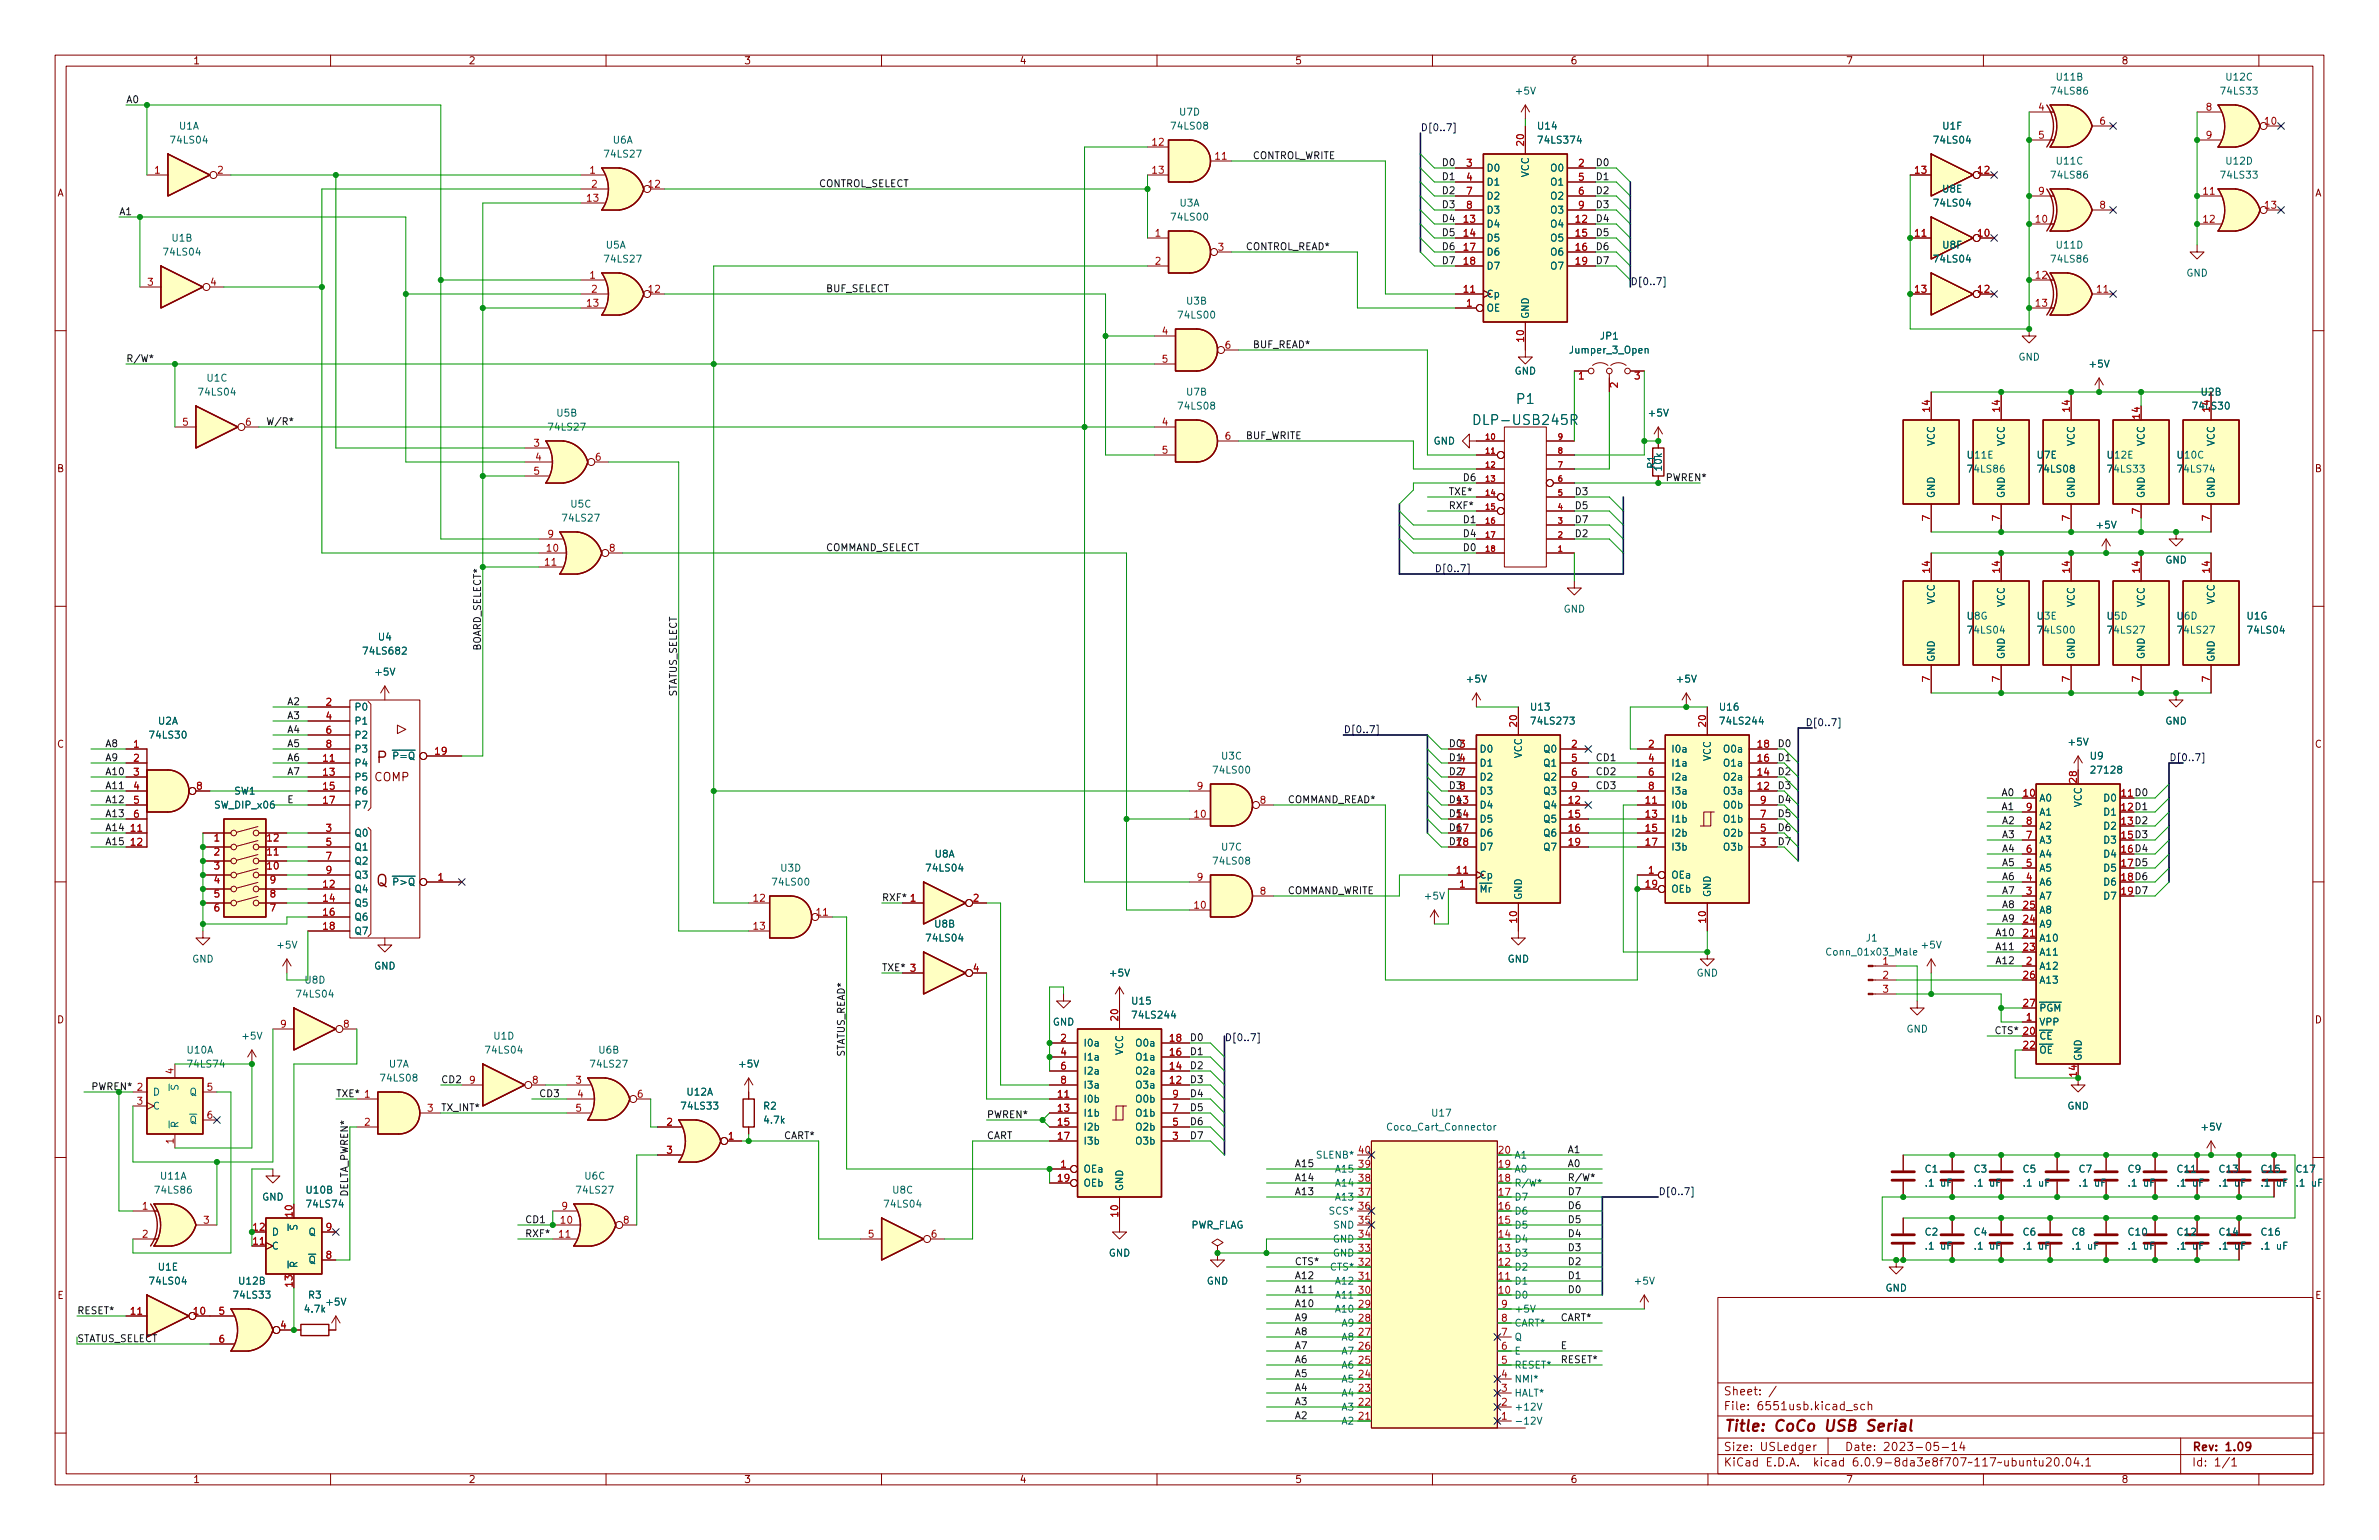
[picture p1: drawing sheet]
<svg xmlns="http://www.w3.org/2000/svg" width="432mm" height="279mm" viewBox="0 0 432 279" stroke-linecap="round" stroke-linejoin="round" font-family="sans-serif">
<defs><g id="words">
<g font-size="2.8" fill="#840000">
<text x="68.4" y="138.4">P</text>
<text x="68.2" y="160.8">Q</text>
<text x="312.8" y="259.7">Title: CoCo USB Serial</text>
</g>
<g font-size="2.5" fill="#006464">
<text x="268.4" y="77.1">DLP-USB245R</text>
<text x="275.3" y="73.3">P1</text>
</g>
<g font-size="2.1" fill="#840000">
<text x="67.9" y="141.7">COMP</text>
<text x="312.8" y="255.9">File: 6551usb.kicad_sch</text>
<text x="312.8" y="253.2">Sheet: /</text>
<text x="312.8" y="263.2">Size: USLedger</text>
<text x="334.8" y="263.2">Date: 2023-05-14</text>
<text x="397.8" y="263.2">Rev: 1.09</text>
<text x="312.8" y="266">KiCad E.D.A. kicad 6.0.9-8da3e8f707~117~ubuntu20.04.1</text>
<text x="397.8" y="266">Id: 1/1</text>
</g>
<g font-size="1.8" fill="#840000">
<text x="35" y="11.7">1</text>
<text x="85" y="11.7">2</text>
<text x="135" y="11.7">3</text>
<text x="185" y="11.7">4</text>
<text x="235" y="11.7">5</text>
<text x="285" y="11.7">6</text>
<text x="335" y="11.7">7</text>
<text x="385" y="11.7">8</text>
<text x="10.3" y="35.6">A</text>
<text x="420.1" y="35.6">A</text>
<text x="10.3" y="85.7">B</text>
<text x="420.1" y="85.7">B</text>
<text x="10.3" y="135.6">C</text>
<text x="420.1" y="135.6">C</text>
<text x="385.1" y="144.5">11D0</text>
<text x="10.3" y="185.7">D</text>
<text x="420.1" y="185.7">D</text>
<text x="10.4" y="235.7">E</text>
<text x="420.2" y="235.7">E</text>
<text x="35" y="269.1">1</text>
<text x="85" y="269.1">2</text>
<text x="135" y="269.1">3</text>
<text x="185" y="269.1">4</text>
<text x="235" y="269.1">5</text>
<text x="285" y="269.1">6</text>
<text x="335" y="269.1">7</text>
<text x="385" y="269.1">8</text>
</g>
<g font-size="1.8" fill="#006464">
<text x="275.3" y="17.1">+5V</text>
<text x="372.5" y="17.1">74LS86</text>
<text x="373.4" y="14.6">U11B</text>
<text x="403.3" y="17.1">74LS33</text>
<text x="404.1" y="14.6">U12C</text>
<text x="32.5" y="23.5">U1A</text>
<text x="212.8" y="23.5">74LS08</text>
<text x="214.1" y="21">U7D</text>
<text x="279.2" y="23.5">U14</text>
<text x="352.7" y="23.5">U1F</text>
<text x="31.2" y="26">74LS04</text>
<text x="109.9" y="28.6">74LS27</text>
<text x="111.3" y="26">U6A</text>
<text x="279.5" y="26">74LS374</text>
<text x="351.2" y="26">74LS04</text>
<text x="373.4" y="29.8">U11C</text>
<text x="404.1" y="29.8">U12D</text>
<text x="269.7" y="31.1">D0</text>
<text x="269.7" y="33.7">D1</text>
<text x="277.5" y="32.2" transform="rotate(-90 277.5 32.2)">VCC</text>
<text x="281.6" y="31.1">O0</text>
<text x="281.6" y="33.7">O1</text>
<text x="352.6" y="34.9">U8E</text>
<text x="372.5" y="32.4">74LS86</text>
<text x="403.3" y="32.4">74LS33</text>
<text x="212.8" y="40">74LS00</text>
<text x="214.1" y="37.5">U3A</text>
<text x="269.7" y="41.3">D4</text>
<text x="269.7" y="36.2">D2</text>
<text x="269.7" y="38.7">D3</text>
<text x="281.6" y="41.3">O4</text>
<text x="281.6" y="36.2">O2</text>
<text x="281.6" y="38.7">O3</text>
<text x="351.2" y="37.5">74LS04</text>
<text x="29.9" y="46.4">74LS04</text>
<text x="31.3" y="43.8">U1B</text>
<text x="109.9" y="47.6">74LS27</text>
<text x="110" y="45.1">U5A</text>
<text x="269.7" y="43.8">D5</text>
<text x="269.7" y="46.4">D6</text>
<text x="281.6" y="43.8">O5</text>
<text x="281.6" y="46.4">O6</text>
<text x="351.2" y="47.6">74LS04</text>
<text x="352.7" y="45.1">U8F</text>
<text x="372.5" y="47.6">74LS86</text>
<text x="373.4" y="45.1">U11D</text>
<text x="269.7" y="54">Cp</text>
<text x="269.7" y="48.9">D7</text>
<text x="281.6" y="48.9">O7</text>
<text x="396.8" y="50.2">GND</text>
<text x="214.1" y="57.8">74LS00</text>
<text x="215.4" y="55.2">U3B</text>
<text x="269.7" y="56.5">OE</text>
<text x="277.5" y="57.9" transform="rotate(-90 277.5 57.9)">GND</text>
<text x="285.2" y="64.1">Jumper_3_Open</text>
<text x="290.5" y="61.6">JP1</text>
<text x="366.3" y="65.4">GND</text>
<text x="36.3" y="71.8">74LS04</text>
<text x="37.6" y="69.2">U1C</text>
<text x="215.4" y="71.8">U7B</text>
<text x="274.9" y="67.9">GND</text>
<text x="379.4" y="66.7">+5V</text>
<text x="399.6" y="71.8">U2B</text>
<text x="101.1" y="75.6">U5B</text>
<text x="214.1" y="74.3">74LS08</text>
<text x="299.4" y="75.6">+5V</text>
<text x="398.2" y="74.3">74LS30</text>
<text x="99.8" y="78.1">74LS27</text>
<text x="260.2" y="80.6">GND</text>
<text x="351.2" y="80.9" transform="rotate(-90 351.2 80.9)">VCC</text>
<text x="357.2" y="83.2">U11E</text>
<text x="363.9" y="80.9" transform="rotate(-90 363.9 80.9)">VCC</text>
<text x="369.8" y="83.2">U7E</text>
<text x="376.6" y="80.9" transform="rotate(-90 376.6 80.9)">VCC</text>
<text x="382.6" y="83.2">U12E</text>
<text x="389.3" y="80.9" transform="rotate(-90 389.3 80.9)">VCC</text>
<text x="395.3" y="83.2">U10C</text>
<text x="402" y="80.9" transform="rotate(-90 402 80.9)">VCC</text>
<text x="300.4" y="85" transform="rotate(-90 300.4 85)">R1</text>
<text x="301.6" y="85.3" transform="rotate(-90 301.6 85.3)">10k</text>
<text x="357.4" y="85.7">74LS86</text>
<text x="370.1" y="85.7">74LS08</text>
<text x="382.8" y="85.7">74LS33</text>
<text x="395.5" y="85.7">74LS74</text>
<text x="102.3" y="94.6">74LS27</text>
<text x="103.6" y="92.1">U5C</text>
<text x="351.2" y="90.4" transform="rotate(-90 351.2 90.4)">GND</text>
<text x="363.9" y="90.4" transform="rotate(-90 363.9 90.4)">GND</text>
<text x="376.6" y="90.4" transform="rotate(-90 376.6 90.4)">GND</text>
<text x="380.7" y="95.9">+5V</text>
<text x="389.3" y="90.4" transform="rotate(-90 389.3 90.4)">GND</text>
<text x="402" y="90.4" transform="rotate(-90 402 90.4)">GND</text>
<text x="393" y="102.2">GND</text>
<text x="283.8" y="111.1">GND</text>
<text x="351.2" y="109.7" transform="rotate(-90 351.2 109.7)">VCC</text>
<text x="357" y="112.4">U8G</text>
<text x="363.9" y="110.2" transform="rotate(-90 363.9 110.2)">VCC</text>
<text x="369.8" y="112.4">U3E</text>
<text x="376.6" y="110.2" transform="rotate(-90 376.6 110.2)">VCC</text>
<text x="382.5" y="112.4">U5D</text>
<text x="389.3" y="110.2" transform="rotate(-90 389.3 110.2)">VCC</text>
<text x="395.2" y="112.4">U6D</text>
<text x="402" y="109.7" transform="rotate(-90 402 109.7)">VCC</text>
<text x="407.8" y="112.4">U1G</text>
<text x="66.3" y="118.7">74LS682</text>
<text x="68.7" y="116.2">U4</text>
<text x="357.4" y="114.9">74LS04</text>
<text x="363.9" y="119.6" transform="rotate(-90 363.9 119.6)">GND</text>
<text x="370.1" y="114.9">74LS00</text>
<text x="376.6" y="119.6" transform="rotate(-90 376.6 119.6)">GND</text>
<text x="382.8" y="114.9">74LS27</text>
<text x="389.3" y="119.6" transform="rotate(-90 389.3 119.6)">GND</text>
<text x="395.5" y="114.9">74LS27</text>
<text x="408.2" y="114.9">74LS04</text>
<text x="68.3" y="122.6">+5V</text>
<text x="266.4" y="123.8">+5V</text>
<text x="304.5" y="123.8">+5V</text>
<text x="351.2" y="120.1" transform="rotate(-90 351.2 120.1)">GND</text>
<text x="402" y="120.1" transform="rotate(-90 402 120.1)">GND</text>
<text x="28.7" y="131.4">U2A</text>
<text x="64.3" y="128.9">P0</text>
<text x="64.3" y="131.4">P1</text>
<text x="277.9" y="128.9">U13</text>
<text x="278.2" y="131.4">74LS273</text>
<text x="312.2" y="128.9">U16</text>
<text x="312.5" y="131.4">74LS244</text>
<text x="393" y="131.4">GND</text>
<text x="27.4" y="134">74LS30</text>
<text x="64.3" y="134">P2</text>
<text x="64.3" y="136.5">P3</text>
<text x="70.5" y="137.8">~{P=Q}</text>
<text x="221.8" y="137.8">U3C</text>
<text x="268.5" y="136.5">D0</text>
<text x="276.2" y="137.6" transform="rotate(-90 276.2 137.6)">VCC</text>
<text x="280.3" y="136.5">Q0</text>
<text x="303.3" y="136.5">I0a</text>
<text x="313.1" y="136.5">O0a</text>
<text x="375.6" y="135.3">+5V</text>
<text x="379.4" y="137.8">U9</text>
<text x="64.3" y="139.1">P4</text>
<text x="64.3" y="141.6">P5</text>
<text x="220.4" y="140.3">74LS00</text>
<text x="268.5" y="139.1">D1</text>
<text x="268.5" y="141.6">D2</text>
<text x="280.3" y="139.1">Q1</text>
<text x="280.3" y="141.6">Q2</text>
<text x="303.3" y="139.1">I1a</text>
<text x="303.3" y="141.6">I2a</text>
<text x="310.5" y="138.1" transform="rotate(-90 310.5 138.1)">VCC</text>
<text x="313.1" y="141.6">O2a</text>
<text x="313.1" y="139.1">O1a</text>
<text x="379.9" y="140.3">27128</text>
<text x="39.1" y="146.7">SW_DIP_x06</text>
<text x="42.5" y="144.1">SW1</text>
<text x="64.3" y="144.1">P6</text>
<text x="64.3" y="146.7">P7</text>
<text x="268.5" y="146.7">D4</text>
<text x="268.5" y="149.2">D5</text>
<text x="268.5" y="144.1">D3</text>
<text x="280.3" y="146.7">Q4</text>
<text x="280.3" y="149.2">Q5</text>
<text x="280.3" y="144.1">Q3</text>
<text x="303.3" y="146.7">I0b</text>
<text x="303.3" y="149.2">I1b</text>
<text x="303.3" y="144.1">I3a</text>
<text x="313" y="149.2">O1b</text>
<text x="313" y="146.7">O0b</text>
<text x="313.1" y="144.1">O3a</text>
<text x="370.1" y="145.4">A0</text>
<text x="370.1" y="148">A1</text>
<text x="377.8" y="146.5" transform="rotate(-90 377.8 146.5)">VCC</text>
<text x="382" y="145.4">D0</text>
<text x="382" y="148">D1</text>
<text x="64.3" y="151.8">Q0</text>
<text x="64.3" y="154.3">Q1</text>
<text x="169.7" y="155.6">U8A</text>
<text x="221.8" y="154.3">U7C</text>
<text x="268.5" y="151.8">D6</text>
<text x="268.5" y="154.3">D7</text>
<text x="280.3" y="151.8">Q6</text>
<text x="280.3" y="154.3">Q7</text>
<text x="303.3" y="151.8">I2b</text>
<text x="303.3" y="154.3">I3b</text>
<text x="313" y="154.3">O3b</text>
<text x="313" y="151.8">O2b</text>
<text x="370.1" y="155.6">A4</text>
<text x="370.1" y="153">A3</text>
<text x="370.1" y="150.5">A2</text>
<text x="382" y="150.5">D2</text>
<text x="382" y="153">D3</text>
<text x="382" y="155.6">D4</text>
<text x="64.3" y="161.9">Q4</text>
<text x="64.3" y="156.8">Q2</text>
<text x="64.3" y="159.4">Q3</text>
<text x="70.5" y="160.7">~{P&gt;Q}</text>
<text x="140.4" y="160.7">74LS00</text>
<text x="141.7" y="158.1">U3D</text>
<text x="168.4" y="158.1">74LS04</text>
<text x="220.4" y="156.8">74LS08</text>
<text x="268.5" y="161.9">~{Mr}</text>
<text x="268.5" y="159.4">Cp</text>
<text x="303.3" y="159.4">OEa</text>
<text x="303.3" y="161.9">OEb</text>
<text x="370.1" y="160.7">A6</text>
<text x="370.1" y="158.1">A5</text>
<text x="382" y="158.1">D5</text>
<text x="382" y="160.7">D6</text>
<text x="64.3" y="164.5">Q5</text>
<text x="64.3" y="167">Q6</text>
<text x="258.8" y="163.2">+5V</text>
<text x="276.2" y="163.3" transform="rotate(-90 276.2 163.3)">GND</text>
<text x="310.5" y="162.8" transform="rotate(-90 310.5 162.8)">GND</text>
<text x="370.1" y="165.7">A8</text>
<text x="370.1" y="163.2">A7</text>
<text x="382" y="163.2">D7</text>
<text x="50.5" y="172.1">+5V</text>
<text x="64.3" y="169.5">Q7</text>
<text x="168.4" y="170.8">74LS04</text>
<text x="169.7" y="168.3">U8B</text>
<text x="332.1" y="173.4">Conn_01x03_Male</text>
<text x="338.7" y="170.8">J1</text>
<text x="348.9" y="172.1">+5V</text>
<text x="370.1" y="170.8">A10</text>
<text x="370.1" y="173.4">A11</text>
<text x="370.1" y="168.3">A9</text>
<text x="34.9" y="174.6">GND</text>
<text x="55.4" y="178.4">U8D</text>
<text x="67.9" y="175.9">GND</text>
<text x="201.6" y="177.2">+5V</text>
<text x="273.6" y="174.6">GND</text>
<text x="307.9" y="177.2">GND</text>
<text x="370.1" y="175.9">A12</text>
<text x="370.1" y="178.4">A13</text>
<text x="54.1" y="181">74LS04</text>
<text x="205.6" y="182.2">U15</text>
<text x="205.9" y="184.8">74LS244</text>
<text x="370.1" y="183.5">~{PGM}</text>
<text x="34" y="191.1">U10A</text>
<text x="44.1" y="188.6">+5V</text>
<text x="88.3" y="191.1">74LS04</text>
<text x="89.7" y="188.6">U1D</text>
<text x="108.7" y="191.1">U6B</text>
<text x="191.1" y="186.1">GND</text>
<text x="196.6" y="189.9">I0a</text>
<text x="203.8" y="191.4" transform="rotate(-90 203.8 191.4)">VCC</text>
<text x="206.5" y="189.9">O0a</text>
<text x="346" y="187.3">GND</text>
<text x="370.1" y="186.1">VPP</text>
<text x="370.1" y="188.6">~{CE}</text>
<text x="370.1" y="191.1">~{OE}</text>
<text x="34.3" y="193.7">74LS74</text>
<text x="69.3" y="196.2">74LS08</text>
<text x="70.6" y="193.7">U7A</text>
<text x="107.4" y="193.7">74LS27</text>
<text x="134.3" y="193.7">+5V</text>
<text x="196.6" y="192.4">I1a</text>
<text x="196.6" y="194.9">I2a</text>
<text x="196.6" y="197.5">I3a</text>
<text x="206.5" y="197.5">O3a</text>
<text x="206.5" y="194.9">O2a</text>
<text x="206.5" y="192.4">O1a</text>
<text x="377.8" y="192.5" transform="rotate(-90 377.8 192.5)">GND</text>
<text x="27.7" y="198.8">D</text>
<text x="27.7" y="201.3">C</text>
<text x="33.1" y="203.8">~{Q}</text>
<text x="34.4" y="198.8">Q</text>
<text x="123.9" y="201.3">74LS33</text>
<text x="124.7" y="198.8">U12A</text>
<text x="138.6" y="201.3">R2</text>
<text x="138.8" y="203.8">4.7k</text>
<text x="196.6" y="200">I0b</text>
<text x="196.6" y="202.6">I1b</text>
<text x="206.4" y="202.6">O1b</text>
<text x="206.4" y="200">O0b</text>
<text x="260" y="202.6">U17</text>
<text x="375.2" y="201.3">GND</text>
<text x="32.4" y="204.7" transform="rotate(-90 32.4 204.7)">~{R}</text>
<text x="196.6" y="205.1">I2b</text>
<text x="196.6" y="207.6">I3b</text>
<text x="206.4" y="207.6">O3b</text>
<text x="206.4" y="205.1">O2b</text>
<text x="252.2" y="205.1">Coco_Cart_Connector</text>
<text x="399.7" y="205.1">+5V</text>
<text x="29.2" y="214">U11A</text>
<text x="106.2" y="214">U6C</text>
<text x="196.6" y="212.7">OEa</text>
<text x="196.6" y="215.3">OEb</text>
<text x="239.2" y="210.2">SLENB*</text>
<text x="242.6" y="215.3">A14</text>
<text x="242.6" y="212.7">A15</text>
<text x="274.8" y="215.3">R/W*</text>
<text x="274.8" y="212.7">A0</text>
<text x="274.8" y="210.2">A1</text>
<text x="349.4" y="212.7">C1</text>
<text x="349.8" y="215.3">.1 uF</text>
<text x="358.3" y="212.7">C3</text>
<text x="358.7" y="215.3">.1 uF</text>
<text x="367.2" y="212.7">C5</text>
<text x="367.6" y="215.3">.1 uF</text>
<text x="377.4" y="212.7">C7</text>
<text x="377.7" y="215.3">.1 uF</text>
<text x="386.3" y="212.7">C9</text>
<text x="386.6" y="215.3">.1 uF</text>
<text x="395.3" y="212.7">C11</text>
<text x="395.5" y="215.3">.1 uF</text>
<text x="402.9" y="212.7">C13</text>
<text x="403.1" y="215.3">.1 uF</text>
<text x="410.5" y="212.7">C15</text>
<text x="410.7" y="215.3">.1 uF</text>
<text x="416.9" y="212.7">C17</text>
<text x="417.1" y="215.3">.1 uF</text>
<text x="28.3" y="216.5">74LS86</text>
<text x="47.6" y="217.8">GND</text>
<text x="55.7" y="216.5">U10B</text>
<text x="55.9" y="219.1">74LS74</text>
<text x="104.9" y="216.5">74LS27</text>
<text x="160.7" y="219.1">74LS04</text>
<text x="162.1" y="216.5">U8C</text>
<text x="203.8" y="216.2" transform="rotate(-90 203.8 216.2)">GND</text>
<text x="241.5" y="220.3">SCS*</text>
<text x="242.6" y="217.8">A13</text>
<text x="274.8" y="220.3">D6</text>
<text x="274.8" y="217.8">D7</text>
<text x="49.3" y="226.7">C</text>
<text x="49.3" y="224.2">D</text>
<text x="54" y="224.6" transform="rotate(-90 54 224.6)">~{S}</text>
<text x="56" y="224.2">Q</text>
<text x="201.2" y="228">GND</text>
<text x="216" y="222.9">PWR_FLAG</text>
<text x="241.9" y="228">GND</text>
<text x="241.9" y="225.4">GND</text>
<text x="242.1" y="222.9">SND</text>
<text x="274.8" y="228">D3</text>
<text x="274.8" y="225.4">D4</text>
<text x="274.8" y="222.9">D5</text>
<text x="349.4" y="224.2">C2</text>
<text x="349.8" y="226.7">.1 uF</text>
<text x="358.3" y="224.2">C4</text>
<text x="358.7" y="226.7">.1 uF</text>
<text x="367.2" y="224.2">C6</text>
<text x="367.6" y="226.7">.1 uF</text>
<text x="376.1" y="224.2">C8</text>
<text x="376.4" y="226.7">.1 uF</text>
<text x="386.4" y="224.2">C10</text>
<text x="386.6" y="226.7">.1 uF</text>
<text x="395.3" y="224.2">C12</text>
<text x="395.5" y="226.7">.1 uF</text>
<text x="402.9" y="224.2">C14</text>
<text x="403.1" y="226.7">.1 uF</text>
<text x="410.5" y="224.2">C16</text>
<text x="410.7" y="226.7">.1 uF</text>
<text x="27.4" y="233">74LS04</text>
<text x="28.8" y="230.5">U1E</text>
<text x="43.5" y="233">U12B</text>
<text x="54" y="230.1" transform="rotate(-90 54 230.1)">~{R}</text>
<text x="54.7" y="229.2">~{Q}</text>
<text x="219" y="233">GND</text>
<text x="241.6" y="230.5">CTS*</text>
<text x="242.6" y="233">A12</text>
<text x="274.8" y="233">D1</text>
<text x="274.8" y="230.5">D2</text>
<text x="296.9" y="233">+5V</text>
<text x="42.6" y="235.6">74LS33</text>
<text x="55.4" y="238.1">4.7k</text>
<text x="56" y="235.6">R3</text>
<text x="59.4" y="236.9">+5V</text>
<text x="242.6" y="238.1">A10</text>
<text x="242.6" y="235.6">A11</text>
<text x="274.8" y="235.6">D0</text>
<text x="274.8" y="238.1">+5V</text>
<text x="342.2" y="234.3">GND</text>
<text x="243.6" y="245.7">A7</text>
<text x="243.6" y="243.2">A8</text>
<text x="243.6" y="240.7">A9</text>
<text x="274.8" y="245.7">E</text>
<text x="274.8" y="243.2">Q</text>
<text x="274.8" y="240.7">CART*</text>
<text x="243.6" y="250.8">A5</text>
<text x="243.6" y="248.3">A6</text>
<text x="274.8" y="250.8">NMI*</text>
<text x="274.8" y="248.3">RESET*</text>
<text x="243.6" y="255.9">A3</text>
<text x="243.6" y="253.4">A4</text>
<text x="274.8" y="255.9">+12V</text>
<text x="274.8" y="253.4">HALT*</text>
<text x="243.6" y="258.4">A2</text>
<text x="274.8" y="258.4">-12V</text>
</g>
<g font-size="1.8" fill="#0f0f0f">
<text x="22.9" y="18.7">A0</text>
<text x="227.3" y="28.9">CONTROL_WRITE</text>
<text x="148.6" y="33.9">CONTROL_SELECT</text>
<text x="261.6" y="30.1">D0</text>
<text x="261.6" y="35.2">D2</text>
<text x="261.6" y="32.7">D1</text>
<text x="289.6" y="35.2">D2</text>
<text x="289.6" y="32.7">D1</text>
<text x="289.6" y="30.1">D0</text>
<text x="21.6" y="39">A1</text>
<text x="261.6" y="37.8">D3</text>
<text x="261.6" y="40.3">D4</text>
<text x="289.6" y="40.3">D4</text>
<text x="289.6" y="37.8">D3</text>
<text x="226.1" y="45.4">CONTROL_READ*</text>
<text x="261.6" y="45.4">D6</text>
<text x="261.6" y="42.8">D5</text>
<text x="261.6" y="47.9">D7</text>
<text x="289.6" y="47.9">D7</text>
<text x="289.6" y="45.4">D6</text>
<text x="289.6" y="42.8">D5</text>
<text x="149.9" y="53">BUF_SELECT</text>
<text x="22.9" y="65.7">R/W*</text>
<text x="227.3" y="63.2">BUF_READ*</text>
<text x="48.3" y="77.1">W/R*</text>
<text x="226.1" y="79.7">BUF_WRITE</text>
<text x="262.9" y="89.8">TXE*</text>
<text x="265.4" y="87.3">D6</text>
<text x="285.8" y="89.8">D3</text>
<text x="302.3" y="87.3">PWREN*</text>
<text x="262.9" y="92.4">RXF*</text>
<text x="265.4" y="94.9">D1</text>
<text x="285.8" y="94.9">D7</text>
<text x="285.8" y="92.4">D5</text>
<text x="149.9" y="100">COMMAND_SELECT</text>
<text x="265.4" y="100">D0</text>
<text x="265.4" y="97.4">D4</text>
<text x="285.8" y="97.4">D2</text>
<text x="87.3" y="118.1" transform="rotate(-90 87.3 118.1)">BOARD_SELECT*</text>
<text x="52.1" y="127.9">A2</text>
<text x="52.1" y="130.5">A3</text>
<text x="122.8" y="126.8" transform="rotate(-90 122.8 126.8)">STATUS_SELECT</text>
<text x="19" y="135.5">A8</text>
<text x="52.1" y="133">A4</text>
<text x="52.1" y="135.5">A5</text>
<text x="19" y="143.2">A11</text>
<text x="19" y="140.6">A10</text>
<text x="19" y="138.1">A9</text>
<text x="52.1" y="138.1">A6</text>
<text x="52.1" y="140.6">A7</text>
<text x="289.6" y="143.2">CD3</text>
<text x="289.6" y="138.1">CD1</text>
<text x="289.6" y="140.6">CD2</text>
<text x="19" y="148.2">A13</text>
<text x="19" y="145.7">A12</text>
<text x="52.1" y="145.7">E</text>
<text x="233.7" y="145.7">COMMAND_READ*</text>
<text x="363.2" y="147">A1</text>
<text x="363.2" y="144.4">A0</text>
<text x="363.5" y="149.5">A2</text>
<text x="385.1" y="147.1">12D1</text>
<text x="19" y="153.3">A15</text>
<text x="19" y="150.8">A14</text>
<text x="363.5" y="154.6">A4</text>
<text x="363.5" y="152.1">A3</text>
<text x="385.1" y="154.7">16D4</text>
<text x="363.5" y="157.1">A5</text>
<text x="363.5" y="159.7">A6</text>
<text x="160" y="163.5">RXF* 1</text>
<text x="233.7" y="162.2">COMMAND_WRITE</text>
<text x="363.5" y="162.2">A7</text>
<text x="363.5" y="164.8">A8</text>
<text x="363.5" y="167.3">A9</text>
<text x="362.5" y="169.8">A10</text>
<text x="362.5" y="172.4">A11</text>
<text x="160" y="176.2">TXE* 3</text>
<text x="362.5" y="174.9">A12</text>
<text x="153.3" y="191.8" transform="rotate(-90 153.3 191.8)">STATUS_READ*</text>
<text x="215.9" y="191.4">D1</text>
<text x="215.9" y="188.9">D0</text>
<text x="361.9" y="187.6">CTS* 20</text>
<text x="80" y="196.5">CD2</text>
<text x="215.9" y="194">D2</text>
<text x="215.9" y="196.5">D3</text>
<text x="61" y="199">TXE* 1</text>
<text x="80" y="201.6">TX_INT*</text>
<text x="97.8" y="199">CD3</text>
<text x="179.1" y="202.9">PWREN*</text>
<text x="215.9" y="199">D4</text>
<text x="215.9" y="201.6">D5</text>
<text x="142.2" y="206.7">CART*</text>
<text x="179.1" y="206.7">CART</text>
<text x="215.9" y="204.1">D6</text>
<text x="215.9" y="206.7">D7</text>
<text x="284.5" y="209.2">A1</text>
<text x="234.9" y="214.3">A14</text>
<text x="234.9" y="211.7">A15</text>
<text x="284.5" y="214.3">R/W*</text>
<text x="284.5" y="211.7">A0</text>
<text x="63.2" y="217.2" transform="rotate(-90 63.2 217.2)">DELTA_PWREN*</text>
<text x="95.2" y="221.9">CD1</text>
<text x="234.9" y="216.8">A13</text>
<text x="284.5" y="216.8">D7</text>
<text x="284.5" y="221.9">D5</text>
<text x="284.5" y="219.4">D6</text>
<text x="95.2" y="224.4">RXF*</text>
<text x="284.5" y="224.4">D4</text>
<text x="284.5" y="227">D3</text>
<text x="234.9" y="229.5">CTS*</text>
<text x="234.9" y="232.1">A12</text>
<text x="284.5" y="232.1">D1</text>
<text x="284.5" y="229.5">D2</text>
<text x="14" y="238.4">RESET*</text>
<text x="234.9" y="234.6">A11</text>
<text x="234.9" y="237.1">A10</text>
<text x="234.9" y="239.7">A9</text>
<text x="283.2" y="239.7">CART*</text>
<text x="284.5" y="234.6">D0</text>
<text x="234.9" y="242.2">A8</text>
<text x="234.9" y="244.8">A7</text>
<text x="283.2" y="244.8">E</text>
<text x="234.9" y="249.8">A5</text>
<text x="234.9" y="247.3">A6</text>
<text x="283.2" y="247.3">RESET*</text>
<text x="234.9" y="257.5">A2</text>
<text x="234.9" y="252.4">A4</text>
<text x="234.9" y="254.9">A3</text>
</g>
<g font-size="1.8" fill="#000084">
<text x="257.8" y="23.8">D[0..7]</text>
<text x="295.9" y="51.7">D[0..7]</text>
<text x="260.3" y="103.8">D[0..7]</text>
<text x="327.7" y="131.7">D[0..7]</text>
<text x="243.8" y="133">D[0..7]</text>
<text x="393.7" y="138.1">D[0..7]</text>
<text x="222.2" y="188.9">D[0..7]</text>
<text x="301" y="216.8">D[0..7]</text>
</g>
<g font-size="1.8" fill="#a90000">
<text x="370" y="20.1">4</text>
<text x="381.1" y="22.6">6</text>
<text x="400.4" y="20.1">8</text>
<text x="411.1" y="22.6">10</text>
<text x="209.2" y="26.4">12</text>
<text x="220.6" y="29">11</text>
<text x="276.6" y="26.4" transform="rotate(-90 276.6 26.4)">20</text>
<text x="370" y="25.1">5</text>
<text x="400.4" y="25.1">9</text>
<text x="28.1" y="31.5">1</text>
<text x="39.5" y="31.5">2</text>
<text x="107.1" y="31.5">1</text>
<text x="107.4" y="34">2</text>
<text x="117.8" y="34">12</text>
<text x="209.2" y="31.5">13</text>
<text x="266.2" y="30.2">3</text>
<text x="266.2" y="32.8">4</text>
<text x="266.2" y="35.3">7</text>
<text x="286.5" y="30.2">2</text>
<text x="286.5" y="32.8">5</text>
<text x="286.5" y="35.3">6</text>
<text x="347.6" y="31.5">13</text>
<text x="359.1" y="31.5">12</text>
<text x="370" y="35.3">9</text>
<text x="400" y="35.3">11</text>
<text x="106.6" y="36.6">13</text>
<text x="265.7" y="40.4">13</text>
<text x="266.2" y="37.8">8</text>
<text x="286" y="40.4">12</text>
<text x="286.5" y="37.8">9</text>
<text x="369.5" y="40.4">10</text>
<text x="381.1" y="37.8">8</text>
<text x="400" y="40.4">12</text>
<text x="411.1" y="37.8">13</text>
<text x="209.7" y="42.9">1</text>
<text x="221.1" y="45.5">3</text>
<text x="265.7" y="42.9">14</text>
<text x="265.7" y="45.5">17</text>
<text x="286" y="42.9">15</text>
<text x="286" y="45.5">16</text>
<text x="347.6" y="42.9">11</text>
<text x="359.1" y="42.9">10</text>
<text x="26.8" y="51.8">3</text>
<text x="38.2" y="51.8">4</text>
<text x="107.1" y="50.5">1</text>
<text x="107.4" y="53.1">2</text>
<text x="117.8" y="53.1">12</text>
<text x="209.7" y="48">2</text>
<text x="265.7" y="53.1">11</text>
<text x="265.7" y="48">18</text>
<text x="286" y="48">19</text>
<text x="347.6" y="53.1">13</text>
<text x="359.1" y="53.1">12</text>
<text x="369.5" y="50.5">12</text>
<text x="380.7" y="53.1">11</text>
<text x="106.6" y="55.6">13</text>
<text x="266.2" y="55.6">1</text>
<text x="369.5" y="55.6">13</text>
<text x="211" y="60.7">4</text>
<text x="211" y="65.8">5</text>
<text x="222.4" y="63.2">6</text>
<text x="276.6" y="61.9" transform="rotate(-90 276.6 61.9)">10</text>
<text x="286.5" y="68.8">1</text>
<text x="293.6" y="70.3" transform="rotate(-90 293.6 70.3)">2</text>
<text x="296.7" y="68.8">3</text>
<text x="33.2" y="77.2">5</text>
<text x="44.6" y="77.2">6</text>
<text x="211" y="77.2">4</text>
<text x="350.3" y="74.6" transform="rotate(-90 350.3 74.6)">14</text>
<text x="363" y="74.6" transform="rotate(-90 363 74.6)">14</text>
<text x="375.7" y="74.6" transform="rotate(-90 375.7 74.6)">14</text>
<text x="388.4" y="75.9" transform="rotate(-90 388.4 75.9)">14</text>
<text x="401.1" y="74.6" transform="rotate(-90 401.1 74.6)">14</text>
<text x="96.9" y="81">3</text>
<text x="97.2" y="83.6">4</text>
<text x="108.1" y="83.6">6</text>
<text x="211" y="82.3">5</text>
<text x="222.4" y="79.8">6</text>
<text x="96.9" y="86.1">5</text>
<text x="350.3" y="94.5" transform="rotate(-90 350.3 94.5)">7</text>
<text x="363" y="94.5" transform="rotate(-90 363 94.5)">7</text>
<text x="375.7" y="94.5" transform="rotate(-90 375.7 94.5)">7</text>
<text x="388.4" y="93.2" transform="rotate(-90 388.4 93.2)">7</text>
<text x="401.1" y="94.5" transform="rotate(-90 401.1 94.5)">7</text>
<text x="99.3" y="100.1">10</text>
<text x="99.5" y="97.5">9</text>
<text x="110.6" y="100.1">8</text>
<text x="99" y="102.6">11</text>
<text x="350.3" y="103.9" transform="rotate(-90 350.3 103.9)">14</text>
<text x="363" y="103.9" transform="rotate(-90 363 103.9)">14</text>
<text x="375.7" y="103.9" transform="rotate(-90 375.7 103.9)">14</text>
<text x="388.4" y="103.9" transform="rotate(-90 388.4 103.9)">14</text>
<text x="401.1" y="103.9" transform="rotate(-90 401.1 103.9)">14</text>
<text x="350.3" y="123.7" transform="rotate(-90 350.3 123.7)">7</text>
<text x="363" y="123.7" transform="rotate(-90 363 123.7)">7</text>
<text x="375.7" y="123.7" transform="rotate(-90 375.7 123.7)">7</text>
<text x="388.4" y="123.7" transform="rotate(-90 388.4 123.7)">7</text>
<text x="401.1" y="123.7" transform="rotate(-90 401.1 123.7)">7</text>
<text x="59.2" y="128">2</text>
<text x="59.2" y="130.6">4</text>
<text x="275.3" y="131.8" transform="rotate(-90 275.3 131.8)">20</text>
<text x="309.6" y="131.8" transform="rotate(-90 309.6 131.8)">20</text>
<text x="24.3" y="135.6">1</text>
<text x="59.2" y="133.1">6</text>
<text x="59.2" y="135.6">8</text>
<text x="79" y="136.9">19</text>
<text x="264.9" y="135.6">3</text>
<text x="285.3" y="135.6">2</text>
<text x="299.2" y="135.6">2</text>
<text x="319.1" y="135.6">18</text>
<text x="24.3" y="138.2">2</text>
<text x="24.3" y="140.7">3</text>
<text x="24.3" y="143.3">4</text>
<text x="35.7" y="143.3">8</text>
<text x="58.7" y="138.2">11</text>
<text x="58.7" y="140.7">13</text>
<text x="58.7" y="143.3">15</text>
<text x="217.3" y="143.3">9</text>
<text x="264.9" y="138.2">4</text>
<text x="264.9" y="140.7">7</text>
<text x="264.9" y="143.3">8</text>
<text x="285.3" y="138.2">5</text>
<text x="285.3" y="140.7">6</text>
<text x="285.3" y="143.3">9</text>
<text x="299.2" y="138.2">4</text>
<text x="299.2" y="140.7">6</text>
<text x="299.2" y="143.3">8</text>
<text x="319.1" y="143.3">12</text>
<text x="319.1" y="140.7">14</text>
<text x="319.1" y="138.2">16</text>
<text x="376.9" y="142" transform="rotate(-90 376.9 142)">28</text>
<text x="24.3" y="145.8">5</text>
<text x="24.3" y="148.3">6</text>
<text x="58.7" y="145.8">17</text>
<text x="216.8" y="148.3">10</text>
<text x="228.7" y="145.8">8</text>
<text x="264.4" y="145.8">13</text>
<text x="264.4" y="148.3">14</text>
<text x="284.8" y="145.8">12</text>
<text x="284.8" y="148.3">15</text>
<text x="298.7" y="145.8">11</text>
<text x="298.7" y="148.3">13</text>
<text x="319.5" y="148.3">7</text>
<text x="319.5" y="145.8">9</text>
<text x="367.3" y="144.5">10</text>
<text x="367.8" y="149.6">8</text>
<text x="367.8" y="147.1">9</text>
<text x="385.1" y="144.5">11</text>
<text x="385.1" y="147.1">12</text>
<text x="385.1" y="149.6">13</text>
<text x="23.8" y="150.9">11</text>
<text x="23.8" y="153.4">12</text>
<text x="38.9" y="152.7">1</text>
<text x="38.9" y="155.2">2</text>
<text x="48.5" y="155.2">11</text>
<text x="48.5" y="152.7">12</text>
<text x="59.2" y="150.9">3</text>
<text x="59.2" y="153.4">5</text>
<text x="59.2" y="156">7</text>
<text x="264.4" y="150.9">17</text>
<text x="264.4" y="153.4">18</text>
<text x="284.8" y="150.9">16</text>
<text x="284.8" y="153.4">19</text>
<text x="298.7" y="150.9">15</text>
<text x="298.7" y="153.4">17</text>
<text x="319.5" y="153.4">3</text>
<text x="319.5" y="150.9">5</text>
<text x="367.8" y="154.7">6</text>
<text x="367.8" y="152.1">7</text>
<text x="385.1" y="152.1">15</text>
<text x="385.1" y="154.7">16</text>
<text x="38.9" y="157.7">3</text>
<text x="38.9" y="160.3">4</text>
<text x="48.5" y="157.7">10</text>
<text x="49" y="160.3">9</text>
<text x="58.7" y="161">12</text>
<text x="59.2" y="158.5">9</text>
<text x="79.5" y="159.8">1</text>
<text x="217.3" y="159.8">9</text>
<text x="264.4" y="158.5">11</text>
<text x="264.9" y="161">1</text>
<text x="298.7" y="161">19</text>
<text x="299.2" y="158.5">1</text>
<text x="367.8" y="159.8">4</text>
<text x="367.8" y="157.2">5</text>
<text x="385.1" y="157.2">17</text>
<text x="385.1" y="159.8">18</text>
<text x="38.9" y="162.8">5</text>
<text x="38.9" y="165.4">6</text>
<text x="49" y="165.4">7</text>
<text x="49" y="162.8">8</text>
<text x="58.7" y="163.6">14</text>
<text x="58.7" y="166.1">16</text>
<text x="136.8" y="163.6">12</text>
<text x="148.2" y="166.1">11</text>
<text x="165.2" y="163.6">1</text>
<text x="176.7" y="163.6">2</text>
<text x="216.8" y="164.8">10</text>
<text x="228.7" y="162.3">8</text>
<text x="275.3" y="167.4" transform="rotate(-90 275.3 167.4)">10</text>
<text x="309.6" y="167.4" transform="rotate(-90 309.6 167.4)">10</text>
<text x="367.3" y="167.4">24</text>
<text x="367.3" y="164.8">25</text>
<text x="367.8" y="162.3">3</text>
<text x="385.1" y="162.3">19</text>
<text x="58.7" y="168.7">18</text>
<text x="136.8" y="168.7">13</text>
<text x="367.3" y="169.9">21</text>
<text x="367.3" y="172.5">23</text>
<text x="165.2" y="176.3">3</text>
<text x="176.7" y="176.3">4</text>
<text x="341.8" y="175">1</text>
<text x="341.8" y="177.5">2</text>
<text x="367.3" y="177.5">26</text>
<text x="367.8" y="175">2</text>
<text x="202.9" y="185.1" transform="rotate(-90 202.9 185.1)">20</text>
<text x="341.8" y="180.1">3</text>
<text x="367.3" y="182.6">27</text>
<text x="367.8" y="185.2">1</text>
<text x="50.9" y="186.4">9</text>
<text x="62.4" y="186.4">8</text>
<text x="192.5" y="189">2</text>
<text x="192.5" y="191.5">4</text>
<text x="212.4" y="191.5">16</text>
<text x="212.4" y="189">18</text>
<text x="367.3" y="190.2">22</text>
<text x="367.3" y="187.7">20</text>
<text x="31.5" y="194.8" transform="rotate(-90 31.5 194.8)">4</text>
<text x="37.6" y="197.9">5</text>
<text x="85.2" y="196.6">9</text>
<text x="96.7" y="196.6">8</text>
<text x="104.5" y="196.6">3</text>
<text x="192.5" y="194.1">6</text>
<text x="192.5" y="196.6">8</text>
<text x="212.4" y="196.6">12</text>
<text x="212.4" y="194.1">14</text>
<text x="376.9" y="195.3" transform="rotate(-90 376.9 195.3)">14</text>
<text x="24.9" y="200.4">3</text>
<text x="37.6" y="202.9">6</text>
<text x="77.6" y="201.7">3</text>
<text x="104.5" y="201.7">5</text>
<text x="104.9" y="199.1">4</text>
<text x="115.7" y="199.1">6</text>
<text x="192.1" y="199.1">11</text>
<text x="192.1" y="201.7">13</text>
<text x="212.9" y="201.7">7</text>
<text x="212.9" y="199.1">9</text>
<text x="31.5" y="207.5" transform="rotate(-90 31.5 207.5)">1</text>
<text x="66.2" y="204.2">2</text>
<text x="121" y="204.2">2</text>
<text x="121" y="209.3">3</text>
<text x="132.2" y="206.8">1</text>
<text x="192.1" y="204.2">15</text>
<text x="192.1" y="206.8">17</text>
<text x="212.9" y="206.8">3</text>
<text x="212.9" y="204.2">5</text>
<text x="246.7" y="209.3">40</text>
<text x="272.1" y="209.3">20</text>
<text x="192.1" y="214.4">19</text>
<text x="192.5" y="211.8">1</text>
<text x="246.7" y="214.4">38</text>
<text x="246.7" y="211.8">39</text>
<text x="272.1" y="214.4">18</text>
<text x="272.1" y="211.8">19</text>
<text x="25.9" y="219.5">1</text>
<text x="37" y="222">3</text>
<text x="53.1" y="220.7" transform="rotate(-90 53.1 220.7)">10</text>
<text x="101.8" y="222">10</text>
<text x="102" y="219.5">9</text>
<text x="113.2" y="222">8</text>
<text x="202.9" y="220.7" transform="rotate(-90 202.9 220.7)">10</text>
<text x="246.7" y="222">35</text>
<text x="246.7" y="219.5">36</text>
<text x="246.7" y="216.9">37</text>
<text x="272.1" y="222">15</text>
<text x="272.1" y="219.5">16</text>
<text x="272.1" y="216.9">17</text>
<text x="25.9" y="224.5">2</text>
<text x="46" y="225.8">11</text>
<text x="46" y="223.3">12</text>
<text x="59.2" y="223.3">9</text>
<text x="101.5" y="224.5">11</text>
<text x="157.6" y="224.5">5</text>
<text x="169.1" y="224.5">6</text>
<text x="246.7" y="227.1">33</text>
<text x="246.7" y="224.5">34</text>
<text x="272.1" y="227.1">13</text>
<text x="272.1" y="224.5">14</text>
<text x="53.1" y="233.4" transform="rotate(-90 53.1 233.4)">13</text>
<text x="59.2" y="228.3">8</text>
<text x="246.7" y="232.2">31</text>
<text x="246.7" y="229.6">32</text>
<text x="272.1" y="232.2">11</text>
<text x="272.1" y="229.6">12</text>
<text x="23.8" y="238.5">11</text>
<text x="35.2" y="238.5">10</text>
<text x="39.8" y="238.5">5</text>
<text x="246.7" y="239.8">28</text>
<text x="246.7" y="237.2">29</text>
<text x="246.7" y="234.7">30</text>
<text x="272.1" y="234.7">10</text>
<text x="272.6" y="239.8">8</text>
<text x="272.6" y="237.2">9</text>
<text x="39.8" y="243.6">6</text>
<text x="50.9" y="241">4</text>
<text x="246.7" y="244.9">26</text>
<text x="246.7" y="242.3">27</text>
<text x="272.6" y="244.9">6</text>
<text x="272.6" y="242.3">7</text>
<text x="246.7" y="249.9">24</text>
<text x="246.7" y="247.4">25</text>
<text x="272.6" y="249.9">4</text>
<text x="272.6" y="247.4">5</text>
<text x="246.7" y="257.6">21</text>
<text x="246.7" y="255">22</text>
<text x="246.7" y="252.5">23</text>
<text x="272.6" y="257.6">1</text>
<text x="272.6" y="255">2</text>
<text x="272.6" y="252.5">3</text>
</g>
<g font-size="1.8" fill="#009600">
<text x="322.6" y="135.5">D0</text>
<text x="322.6" y="143.2">D3</text>
<text x="322.6" y="140.6">D2</text>
<text x="322.6" y="138.1">D1</text>
<text x="322.6" y="148.2">D5</text>
<text x="322.6" y="145.7">D4</text>
<text x="322.6" y="153.3">D7</text>
<text x="322.6" y="150.8">D6</text>
<text x="16.5" y="197.8">PWREN* 2</text>
<text x="14" y="243.5">STATUS_SELECT</text>
</g>
<g font-size="1.4" fill="#a90000">
<text x="269.7" y="79.8">10</text>
<text x="269.7" y="82.3">11</text>
<text x="282.8" y="82.3">8</text>
<text x="282.8" y="79.8">9</text>
<text x="269.7" y="84.8">12</text>
<text x="269.7" y="87.4">13</text>
<text x="269.7" y="89.9">14</text>
<text x="282.8" y="89.9">5</text>
<text x="282.8" y="87.4">6</text>
<text x="282.8" y="84.8">7</text>
<text x="269.7" y="92.5">15</text>
<text x="269.7" y="95">16</text>
<text x="282.8" y="95">3</text>
<text x="282.8" y="92.5">4</text>
<text x="269.7" y="97.5">17</text>
<text x="269.7" y="100.1">18</text>
<text x="282.8" y="100.1">1</text>
<text x="282.8" y="97.5">2</text>
</g>
</g></defs>
<g fill="none" stroke="#840000" stroke-width=".18">
<path d="M10 10h411.8v259.4h-411.8zM12 12h407.8v255.4h-407.8zM60 10v2M110 10v2M160 10v2M210 10v2M260 10v2M276.9 19.1v2.5M276.9 19.1l-.8 1.2M276.9 19.1l.7 1.2M310 10v2M360 10v2"/>
<path d="M375.3 19.1h-3.2a6.6 6.6 0 0 1 0 7.6h3.2M405.8 19.1h-3.2a6.6 6.6 0 0 1 0 7.6h3.2M410 10v2M26.7 31.8h3.8M39.4 31.8h2.5M105.4 31.8h4.3M105.4 34.3h5M105.4 36.8h4.3M112.4 30.5h-3.2a6.6 6.6 0 0 1 0 7.6h3.2M118.1 34.3h2.5M208.3 26.7h3.8M208.3 31.8h3.8"/>
<path d="M219.7 29.2h3.8M264.2 30.5h5M264.2 33h5M264.2 35.6h5M264.2 38.1h5M276.9 22.9v5M284.5 30.5h5.1M284.5 33h5.1M284.5 35.6h5.1M284.5 38.1h5.1M346.7 31.8h3.8M359.4 31.8h2.5"/>
<path d="M368.3 35.6h4.4M368.3 20.3h4.4M368.3 25.4h4.4M375.3 34.3h-3.2a6.6 6.6 0 0 1 0 7.6h3.2M379.7 38.1h3.8M379.7 22.9h3.8M398.8 35.6h4.3M398.8 20.3h4.3M398.8 25.4h4.3M405.8 34.3h-3.2a6.6 6.6 0 0 1 0 7.6h3.2M411.5 38.1h2.5M411.5 22.9h2.5"/>
<path d="M10 60h2M25.4 52.1h3.8M38.1 52.1h2.5M105.4 55.9h4.3M105.4 53.3h5M105.4 50.8h4.3M112.4 49.5h-3.2a6.6 6.6 0 0 1 0 7.7h3.2M118.1 53.3h2.5M208.3 43.2h3.8M208.3 48.3h3.8M221 45.7h2.5M264.2 55.9h3.8"/>
<path d="M264.2 53.3h5M264.2 40.6h5M264.2 43.2h5M264.2 45.7h5M264.2 48.3h5M276.9 58.4v6.4h1.2l-1.2 1.2-1.3-1.2h1.3M284.5 40.6h5.1M284.5 43.2h5.1M284.5 45.7h5.1M284.5 48.3h5.1M346.7 53.3h3.8M346.7 43.2h3.8"/>
<path d="M359.4 53.3h2.5M359.4 43.2h2.5M368.3 59.7v1.3h1.3l-1.3 1.2-1.3-1.2h1.3M368.3 55.9h4.4M368.3 40.6h4.4M368.3 50.8h4.4M375.3 49.5h-3.2a6.6 6.6 0 0 1 0 7.7h3.2M379.7 53.3h3.8M398.8 44.5v1.2h1.2l-1.2 1.3-1.3-1.3h1.3M398.8 40.6h4.3M419.8 60h2M31.7 77.5h3.9"/>
<path d="M44.4 77.5h2.6M209.5 77.5h3.9M209.5 61h3.9M209.5 66h3.9M222.2 63.5h2.6M273 77.5h7.7v25.4h-7.7zM285.7 67.3h2.6M289 66.3a2.26 2.26 0 0 1 2.8 0M292.1 67.8v3.3M292.4 66.3a2.26 2.26 0 0 1 2.8 0M295.9 67.3h2.5M301 77.5l-.8 1.2"/>
<path d="M301 77.5v3.8M301 77.5l.8 1.2M350.5 71.1v5.1M363.2 71.1v5.1M375.9 71.1v5.1M381 68.6l-.8 1.3M381 68.6v2.5M381 68.6l.8 1.3M401.3 71.1v5.1M95.2 81.3h4.4M95.2 83.8h5M95.2 86.4h4.4"/>
<path d="M97.8 97.8h4.3M102.2 80h-3.1a6.6 6.6 0 0 1 0 7.6h3.1M104.8 96.5h-3.2a6.6 6.6 0 0 1 0 7.6h3.2M107.9 83.8h2.6M209.5 82.6h3.9M221 80h3.8M266.7 80v-1.3l-1.3 1.3 1.3 1.3v-1.3h6.3M268 82.6h3.8M268 85.1h5M268 87.6h5M268 90.2h3.8M268 92.7h3.8"/>
<path d="M268 95.3h5M268 97.8h5M280.7 80h5M280.7 82.6h5M280.7 85.1h5M280.7 90.2h5M280.7 92.7h5M280.7 95.3h5M280.7 97.8h5M281.9 87.6h3.8M301 86.4v1.2M350.5 91.4v5.1"/>
<path d="M363.2 91.4v5.1M375.9 91.4v5.1M382.3 97.8l-.8 1.3M382.3 97.8v2.5M382.3 97.8l.7 1.3M388.6 91.4v2.6M395 96.5v1.3h1.2l-1.2 1.3-1.3-1.3h1.3M401.3 91.4v5.1M10 110h2M97.8 100.3h4.9M97.8 102.9h4.3M110.5 100.3h2.5"/>
<path d="M268 100.3h5M280.7 100.3h5M285.7 105.4v1.3h1.3l-1.3 1.3-1.2-1.3h1.2M350.5 100.3v5.1M363.2 100.3v5.1M375.9 100.3v5.1M388.6 100.3v5.1M401.3 100.3v5.1M419.8 110h2M22.9 138.4h3.8M22.9 135.9h3.8M55.9 138.4h7.6"/>
<path d="M55.9 135.9h7.6M55.9 128.3h7.6M55.9 130.8h7.6M55.9 133.4h7.6M63.5 127h12.7v43.2h-12.7zM66.8 127.3l.5 .5v18.8l-.5 .5M69.8 124.5l-.7 1.2M69.8 124.5v2.5M69.8 124.5l.8 1.2M72.1 131.6l1.6 .7-1.6 .8zM77.5 137.2h6.3M262.9 138.4h5.1"/>
<path d="M262.9 135.9h5.1M268 125.7l-.8 1.3M268 125.7v2.6M268 125.7l.7 1.3M275.6 128.3v5.1M283.2 138.4h5.1M283.2 135.9h5.1M297.2 138.4h5.1M297.2 135.9h5.1M306.1 125.7l-.8 1.3M306.1 125.7v2.6M306.1 125.7l.7 1.3"/>
<path d="M309.9 128.3v5.1M317.5 138.4h5.1M317.5 135.9h5.1M350.5 120.7v5M363.2 120.7v5M375.9 120.7v5M377.2 137.2l-.8 1.2M377.2 137.2v2.5M377.2 137.2l.8 1.2M388.6 120.7v5M395 125.7v1.3h1.2l-1.2 1.3-1.3-1.3h1.3M401.3 120.7v5"/>
<path d="M10 160h2M22.9 146.1h3.8M22.9 143.5h3.8M22.9 148.6h3.8M22.9 141h3.8M22.9 151.1h3.8M22.9 153.7h3.8M35.6 143.5h2.5M36.8 158.8h5.1M36.8 151.1h5.1M36.8 153.7h5.1M36.8 156.2h5.1"/>
<path d="M46.8 157.6l-3.9 1M46.8 155l-3.9 1.1M46.8 152.5l-3.9 1M46.8 150l-3.9 1M47 158.8h5.1M47 151.1h5.1M47 153.7h5.1M47 156.2h5.1M55.9 158.8h7.6M55.9 146.1h7.6M55.9 143.5h7.6M55.9 141h7.6"/>
<path d="M55.9 151.1h7.6M55.9 153.7h7.6M55.9 156.2h7.6M66.8 150.1l.5 .5v18.8l-.5 .5M215.9 143.5h3.8M215.9 148.6h3.8M228.6 146.1h2.5M262.9 158.8h5.1M262.9 146.1h5.1M262.9 143.5h5.1M262.9 148.6h5.1M262.9 141h5.1"/>
<path d="M262.9 151.1h5.1M262.9 153.7h5.1M283.2 146.1h5.1M283.2 143.5h5.1M283.2 148.6h5.1M283.2 141h5.1M283.2 151.1h5.1M283.2 153.7h5.1M297.2 158.8h3.8M297.2 146.1h5.1M297.2 143.5h5.1M297.2 148.6h5.1"/>
<path d="M297.2 141h5.1M297.2 151.1h5.1M297.2 153.7h5.1M310.5 147.3h-1.3v2.6M311.1 147.3h-.6v2.6h-1.9M317.5 146.1h5.1M317.5 143.5h5.1M317.5 148.6h5.1M317.5 141h5.1M317.5 151.1h5.1M317.5 153.7h5.1M367 157.5h2.6"/>
<path d="M367 154.9h2.6M367 152.4h2.6M367 149.9h2.6M367 147.3h2.6M419.8 160h2M36.8 168.9v1.3h1.3l-1.3 1.3-1.2-1.3h1.2M36.8 161.3h5.1M36.8 163.8h5.1M46.8 162.6l-3.9 1.1M46.8 160.1l-3.9 1M47 161.3h5.1M47 163.8h5.1"/>
<path d="M52.1 174l-.8 1.3M52.1 174v2.5M52.1 174l.7 1.3M55.9 161.3h7.6M55.9 163.8h7.6M55.9 166.4h7.6M55.9 168.9h7.6M69.8 170.2v1.3h1.3l-1.3 1.2-1.2-1.2h1.2M77.5 160h6.3M135.9 163.8h3.8M135.9 168.9h3.8M148.6 166.4h2.5"/>
<path d="M163.8 176.5h3.8M163.8 163.8h3.8M176.5 176.5h2.6M176.5 163.8h2.6M203.2 179.1l-.8 1.2M203.2 179.1v7.6M203.2 179.1l.8 1.2M215.9 165.1h3.8M215.9 160h3.8M227.3 162.6h3.8M260.3 165.1l-.7 1.3M260.3 165.1v2.5"/>
<path d="M260.3 165.1l.8 1.3M262.9 161.3h5.1M275.6 163.8v6.4h1.3l-1.3 1.3-1.3-1.3h1.3M297.2 161.3h3.8M309.9 172.7v1.3h1.2l-1.2 1.3-1.3-1.3h1.3M309.9 163.8v5.1M340 177.8h4.2M340 175.3h4.2M350.5 174v2.5M350.5 174l-.7 1.3M350.5 174l.8 1.3M367 175.3h2.6"/>
<path d="M367 162.6h2.6M367 160h2.6M367 170.2h2.6M24.1 198.1h2.6M31.7 193v2.6M36.8 198.1h2.6M45.7 190.5l-.7 1.3M45.7 190.5v2.5M45.7 190.5l.8 1.3M49.5 186.7h3.8M62.2 186.7h2.6M64.8 199.4h3.8"/>
<path d="M83.8 196.9h3.8M96.5 196.9h2.6M102.9 196.9h4.3M102.9 199.4h4.9M109.9 195.6h-3.2a6.6 6.6 0 0 1 0 7.6h3.2M115.6 199.4h2.5M135.9 195.6l-.8 1.3M135.9 195.6v3.8M135.9 195.6l.8 1.3M190.5 196.9h5.1M190.5 199.4h5.1M190.5 194.3h5.1"/>
<path d="M190.5 191.8h5.1M190.5 189.2h5.1M193 180.3v1.3h1.3l-1.3 1.3-1.2-1.3h1.2M210.8 196.9h5.1M210.8 199.4h5.1M210.8 194.3h5.1M210.8 191.8h5.1M210.8 189.2h5.1M340 180.3h4.2M348 181.6v1.3h1.2l-1.2 1.3-1.3-1.3h1.3M367 185.4h2.6M377.2 195.6v1.3h1.3l-1.3 1.2-1.3-1.2h1.3"/>
<path d="M10 210h2M24.1 219.7h4.5M24.1 200.7h2.6M26.7 200l1.2 .7-1.2 .6M31.1 218.4h-3.2a6.6 6.6 0 0 1 0 7.7h3.2M31.7 205.7v2.6M36.8 203.2h2.6M49.5 212.1v1.3h1.3l-1.3 1.2-1.2-1.2h1.2M64.8 204.5h3.8M76.2 201.9h3.8M100.3 219.7h4.3M102.9 201.9h4.3"/>
<path d="M107.3 218.4h-3.2a6.6 6.6 0 0 1 0 7.7h3.2M119.4 204.5h4.3M119.4 209.6h4.3M126.4 203.2h-3.2a6.6 6.6 0 0 1 0 7.6h3.2M132.1 207h2.5M135.9 204.5v1.2M190.5 204.5h5.1M190.5 201.9h5.1M190.5 207h5.1M190.5 212.1h3.8M190.5 214.6h3.8M203.2 217.2v6.3h1.3l-1.3 1.3-1.3-1.3h1.3"/>
<path d="M203.8 200.7h-1.2v2.5M204.5 200.7h-.7v2.5h-1.9M210.8 204.5h5.1M210.8 201.9h5.1M210.8 207h5.1M248.9 207h22.9v52.1h-22.9zM345.4 209.6v2.7M345.4 214.4v2.8M354.3 209.6v2.7M354.3 214.4v2.8M363.2 209.6v2.7M363.2 214.4v2.8"/>
<path d="M373.4 209.6v2.7M373.4 214.4v2.8M382.3 209.6v2.7M382.3 214.4v2.8M391.2 209.6v2.7M391.2 214.4v2.8M398.8 209.6v2.7M398.8 214.4v2.8M401.3 207v2.6M401.3 207l-.7 1.3M401.3 207l.8 1.3M406.4 209.6v2.7"/>
<path d="M406.4 214.4v2.8M412.7 209.6v2.7M412.7 214.4v2.8M419.8 210h2M22.9 238.8h3.8M24.1 224.8h4.5M35.6 238.8h6.8M35.6 222.3h3.8M45.1 237.5h-3.2a6.6 6.6 0 0 1 0 7.6h3.2M45.7 226.1h2.6M48.3 225.4l1.2 .7-1.2 .6M58.4 228.6h2.6"/>
<path d="M58.4 223.5h2.6M61 238.8v2.5h-1.3M61 238.8l-.8 1.2M61 238.8l.7 1.2M100.3 224.8h4.3M100.3 222.3h5M113 222.3h2.6M156.2 224.8h3.8M168.9 224.8h2.5M221 227.3v1.3h1.2l-1.2 1.3-1.3-1.3h1.3M221 226.1l1-.7-1-.6-1 .6 1 .7v1.2M221 227.3h.1"/>
<path d="M246.4 232.4h2.5M271.8 232.4h2.5M271.8 237.5h2.5M298.4 235l-.7 1.2M298.4 235v2.5M298.4 235l.8 1.2M311.8 235.4h108v32h-108zM344.2 228.6v1.3h1.2l-1.2 1.2-1.3-1.2h1.3M345.4 221v2.8M345.4 225.8v2.8M354.3 221v2.8M354.3 225.8v2.8"/>
<path d="M363.2 221v2.8M363.2 225.8v2.8M372.1 221v2.8M372.1 225.8v2.8M382.3 221v2.8M382.3 225.8v2.8M391.2 221v2.8M391.2 225.8v2.8M398.8 221v2.8M398.8 225.8v2.8M406.4 221v2.8M406.4 225.8v2.8"/>
<path d="M10 260h2M38.1 243.8h4.3M50.8 241.3h3.8M246.4 257.8h2.5M271.8 259.1h5.1zM271.8 257.8h2.5M271.8 255.3h2.5M271.8 252.7h2.5M271.8 250.2h2.5M271.8 247.7h2.5M271.8 245.1h2.5M271.8 242.6h2.5"/>
<path d="M271.8 240h2.5M311.8 256.9h108M311.8 250.9h108M322.4 251.5l-1.3 1.9M335.1 255.9h1.1M337.1 254.9l-.4-.1-.2 .2 .1 .2 .5 .2v.3h-.6M338.4 254.9l-.4-.1-.3 .3v.4l.2 .2h.5M339.1 254.9l.2-.1 .4 .1v.9M339.1 254.3v1.5M419.8 260h2M60 267.4v2M110 267.4v2"/>
<path d="M160 267.4v2M210 267.4v2M260 267.4v2M310 267.4v2M311.8 263.9h108M311.8 260.9h108M327.9 262.7l.7-.2-.1-.3h-.4l-.2 .2v.7h.6M329.2 262.2v1M329.7 262.2h-.3l-.2 .3M331.8 260.9v3M351.8 261.7h-.7l-.1 .7 .2-.2 .5 .1 .2 .2-.1 .5-.2 .2-.6-.2M352.5 262.6h1.2"/>
<path d="M354.3 262.1l.4-.4v1.5M354.3 263.2h.9M356.1 261.6l-.4 1.1h1M356.4 262.2v1M360 267.4v2M367.9 265.1l.3-.1h.3l.1 1M367.9 265v1M369.1 265h.6M369.3 264.5v1.3l.4 .2M370.2 265v.9l.4 .1 .2-.2M370.8 265v1M371.4 264.6l.6-.1 .2 .1 .1 .3-.9 1.1h.9"/>
<path d="M373.1 264.5h.1a.8 .8 0 0 1 .6 .7 .8 .8 0 0 1-.6 .8 1 1 0 0 1-.1-1.5zM374.4 265.8v.2M375.2 264.5h.2a.8 .8 0 0 1 .5 .7 .8 .8 0 0 1-.5 .8 .99 .99 0 0 1-.2-1.5zM376.8 264.4l-.4 1.1h1M377.2 265v1M377.9 265.8v.2M378.6 264.9l.4-.4v1.5M378.6 266h.8M395.8 260.9v6.5M404.7 264.4l-1.3 1.9M405.1 264.9l.4-.4v1.5M405.1 266h.8"/>
<path d="M410 267.4v2"/>
<circle cx="38.7" cy="31.7" r=".63"/>
<circle cx="117.5" cy="34.3" r=".63"/>
<circle cx="358.8" cy="31.7" r=".63"/>
<circle cx="410.8" cy="38.1" r=".63"/>
<circle cx="410.8" cy="22.9" r=".63"/>
<circle cx="37.5" cy="52.1" r=".63"/>
<circle cx="117.5" cy="53.3" r=".63"/>
<circle cx="220.3" cy="45.7" r=".63"/>
<circle cx="268.6" cy="55.9" r=".63"/>
<circle cx="358.8" cy="43.2" r=".63"/>
<circle cx="358.8" cy="53.3" r=".63"/>
<circle cx="43.8" cy="77.5" r=".63"/>
<circle cx="221.6" cy="63.5" r=".63"/>
<circle cx="288.8" cy="67.3" r=".51"/>
<circle cx="292.1" cy="67.3" r=".51"/>
<circle cx="295.4" cy="67.3" r=".51"/>
<circle cx="107.3" cy="83.8" r=".63"/>
<circle cx="272.4" cy="90.2" r=".63"/>
<circle cx="272.4" cy="82.5" r=".63"/>
<circle cx="272.4" cy="92.7" r=".63"/>
<circle cx="281.3" cy="87.6" r=".63"/>
<circle cx="109.9" cy="100.3" r=".63"/>
<circle cx="76.8" cy="137.2" r=".63"/>
<circle cx="34.9" cy="143.5" r=".63"/>
<circle cx="42.4" cy="156.2" r=".51"/>
<circle cx="42.4" cy="151.1" r=".51"/>
<circle cx="42.4" cy="158.8" r=".51"/>
<circle cx="42.4" cy="153.7" r=".51"/>
<circle cx="46.5" cy="153.7" r=".51"/>
<circle cx="46.5" cy="156.2" r=".51"/>
<circle cx="46.5" cy="151.1" r=".51"/>
<circle cx="46.5" cy="158.8" r=".51"/>
<circle cx="228" cy="146" r=".63"/>
<circle cx="301.6" cy="158.7" r=".63"/>
<circle cx="42.4" cy="163.8" r=".51"/>
<circle cx="42.4" cy="161.3" r=".51"/>
<circle cx="46.5" cy="163.8" r=".51"/>
<circle cx="46.5" cy="161.3" r=".51"/>
<circle cx="76.8" cy="160" r=".63"/>
<circle cx="148" cy="166.4" r=".63"/>
<circle cx="175.9" cy="163.8" r=".63"/>
<circle cx="175.9" cy="176.5" r=".63"/>
<circle cx="301.6" cy="161.3" r=".63"/>
<circle cx="61.6" cy="186.7" r=".63"/>
<circle cx="95.9" cy="196.8" r=".63"/>
<circle cx="114.9" cy="199.4" r=".63"/>
<circle cx="131.4" cy="207" r=".63"/>
<circle cx="194.9" cy="212.1" r=".63"/>
<circle cx="194.9" cy="214.6" r=".63"/>
<circle cx="34.9" cy="238.8" r=".63"/>
<circle cx="112.4" cy="222.2" r=".63"/>
<circle cx="168.3" cy="224.8" r=".63"/>
<circle cx="50.2" cy="241.3" r=".63"/>
</g>
<path d="M408.5 262.3l-.3 .3h-.3l-.3-.3 .2-.6h.4l.2 .1a.99 .99 0 0 1-.3 1.4h-.3" fill="none" stroke="#840000" stroke-width=".3"/>
<path d="M344.1 258.3l-.2 1.3M344.2 257.6l-.1 .1 .1 .1 .1-.1-.1-.1v.2M345 258.4l.2-.1 .6 .1-.1 1.2M345.8 258.7l-.6 .1a.4 .4 0 0 0-.4 .4 .4 .4 0 0 0 .3 .4l.6-.1M346.9 257.6l-.2 1.7 .3 .3" fill="none" stroke="#840000" stroke-width=".4"/>
<g fill="#ffffc2" stroke="#ffffc2" stroke-width=".18">
<path d="M167.6 172.7l7.7 3.8-7.7 3.8z"/>
<path d="M160 221l7.6 3.8-7.6 3.8z"/>
<path d="M26.7 235l7.6 3.8-7.6 3.8z"/>
<path d="M345.4 76.2h10.2v15.2h-10.2z"/>
<path d="M48.3 221h10.1v10.1h-10.1z"/>
<path d="M87.6 193l7.6 3.9-7.6 3.8z"/>
<path d="M345.4 105.4h10.2v15.3h-10.2z"/>
<path d="M302.3 133.4h15.2v30.4h-15.2z"/>
<path d="M30.5 220.9l5.1 1.4a5.2 5.2 0 0 1-4.5 3.8z"/>
<path d="M27.9 226.1h3.2z"/>
<path d="M27.9 218.4h3.2z"/>
<path d="M27.9 218.4h3.2v7.7h-3.2a6.7 6.7 0 0 0 0-7.7z"/>
<path d="M31.1 218.4a5.1 5.1 0 0 1 4.5 3.8l-5 1.4z"/>
<path d="M44.5 239.9l5 1.4a5.2 5.2 0 0 1-4.4 3.8z"/>
<path d="M41.9 245.1h3.2z"/>
<path d="M41.9 237.5h3.2z"/>
<path d="M41.9 237.5h3.2v7.6h-3.2a6.7 6.7 0 0 0 0-7.6z"/>
<path d="M45.1 237.5a5.1 5.1 0 0 1 4.4 3.8l-4.9 1.3z"/>
<path d="M29.2 48.3l7.6 3.8-7.6 3.8z"/>
<path d="M167.6 160l7.7 3.8-7.7 3.8z"/>
<path d="M269.2 27.9h15.3v30.5h-15.3z"/>
<path d="M104.2 99l5 1.3a5.2 5.2 0 0 1-4.4 3.8z"/>
<path d="M101.6 104.1h3.2z"/>
<path d="M101.6 96.5h3.2z"/>
<path d="M101.6 96.5h3.2v7.6h-3.2a6.7 6.7 0 0 0 0-7.6z"/>
<path d="M104.8 96.5a5.1 5.1 0 0 1 4.4 3.8l-5 1.3z"/>
<path d="M40.6 148.6h7.7v17.8h-7.7z"/>
<path d="M248.9 207h22.9v52.1h-22.9z"/>
<path d="M26.7 195.6h10.1v10.1h-10.1z"/>
<path d="M223.5 158.8a3.8 3.8 0 0 1 3.8 3.8 3.8 3.8 0 0 1-3.8 3.8z"/>
<path d="M219.7 158.8h3.8v7.6h-3.8z"/>
<path d="M223.5 142.2a3.8 3.8 0 0 1 3.8 3.9 3.8 3.8 0 0 1-3.8 3.8z"/>
<path d="M219.7 142.2h3.8v7.7h-3.8z"/>
<path d="M217.2 76.2a3.8 3.8 0 0 1 3.8 3.8 3.8 3.8 0 0 1-3.8 3.8z"/>
<path d="M213.4 76.2h3.8v7.6h-3.8z"/>
<path d="M217.2 59.7a3.8 3.8 0 0 1 3.8 3.8 3.8 3.8 0 0 1-3.8 3.8z"/>
<path d="M213.4 59.7h3.8v7.6h-3.8z"/>
<path d="M268 133.4h15.2v30.4h-15.2z"/>
<path d="M101.7 82.5l5 1.3a5.2 5.2 0 0 1-4.4 3.8z"/>
<path d="M99.1 87.6h3.1z"/>
<path d="M99.1 80h3.1z"/>
<path d="M99.1 80h3.1v7.6h-3.1a6.7 6.7 0 0 0 0-7.6z"/>
<path d="M102.3 80a5.1 5.1 0 0 1 4.4 3.8l-5 1.3z"/>
<path d="M215.9 41.9a3.8 3.8 0 0 1 3.8 3.8 3.8 3.8 0 0 1-3.8 3.8z"/>
<path d="M212.1 41.9h3.8v7.6h-3.8z"/>
<path d="M215.9 25.4a3.8 3.8 0 0 1 3.8 3.8 3.8 3.8 0 0 1-3.8 3.8z"/>
<path d="M212.1 25.4h3.8v7.6h-3.8z"/>
<path d="M374.7 52l5 1.3a5.2 5.2 0 0 1-4.4 3.9z"/>
<path d="M372.1 57.2h3.2z"/>
<path d="M372.1 49.5h3.2z"/>
<path d="M372.1 49.5h3.2v7.7h-3.2a6.7 6.7 0 0 0 0-7.7z"/>
<path d="M375.3 49.5a5.1 5.1 0 0 1 4.4 3.8l-4.9 1.3z"/>
<path d="M405.2 21.5l5 1.4a5.2 5.2 0 0 1-4.4 3.8z"/>
<path d="M402.6 26.7h3.2z"/>
<path d="M402.6 19.1h3.2z"/>
<path d="M402.6 19.1h3.2v7.6h-3.2a6.7 6.7 0 0 0 0-7.6z"/>
<path d="M405.8 19.1a5.1 5.1 0 0 1 4.4 3.8l-5 1.3z"/>
<path d="M72.4 198.1a3.8 3.8 0 0 1 3.8 3.8 3.8 3.8 0 0 1-3.8 3.8z"/>
<path d="M68.6 198.1h3.8v7.6h-3.8z"/>
<path d="M405.2 36.7l5 1.4a5.2 5.2 0 0 1-4.4 3.8z"/>
<path d="M402.6 41.9h3.2z"/>
<path d="M402.6 34.3h3.2z"/>
<path d="M402.6 34.3h3.2v7.6h-3.2a6.7 6.7 0 0 0 0-7.6z"/>
<path d="M405.8 34.3a5.1 5.1 0 0 1 4.4 3.8l-5 1.3z"/>
<path d="M30.5 139.7a3.8 3.8 0 0 1 3.8 3.8 3.8 3.8 0 0 1-3.8 3.8z"/>
<path d="M26.7 139.7h3.8v7.6h-3.8z"/>
<path d="M374.7 21.5l5 1.4a5.2 5.2 0 0 1-4.4 3.8z"/>
<path d="M372.1 26.7h3.2z"/>
<path d="M372.1 19.1h3.2z"/>
<path d="M372.1 19.1h3.2v7.6h-3.2a6.7 6.7 0 0 0 0-7.6z"/>
<path d="M375.3 19.1a5.1 5.1 0 0 1 4.4 3.8l-4.9 1.3z"/>
<path d="M374.7 36.7l5 1.4a5.2 5.2 0 0 1-4.4 3.8z"/>
<path d="M372.1 41.9h3.2z"/>
<path d="M372.1 34.3h3.2z"/>
<path d="M372.1 34.3h3.2v7.6h-3.2a6.7 6.7 0 0 0 0-7.6z"/>
<path d="M375.3 34.3a5.1 5.1 0 0 1 4.4 3.8l-4.9 1.3z"/>
<path d="M53.3 182.9l7.7 3.8-7.7 3.8z"/>
<path d="M350.5 27.9l7.6 3.9-7.6 3.8z"/>
<path d="M350.5 39.4l7.6 3.8-7.6 3.8z"/>
<path d="M358.1 105.4h10.2v15.3h-10.2z"/>
<path d="M111.8 32.9l5 1.4a5.2 5.2 0 0 1-4.4 3.8z"/>
<path d="M109.2 38.1h3.2z"/>
<path d="M109.2 30.5h3.2z"/>
<path d="M109.2 30.5h3.2v7.6h-3.2a6.7 6.7 0 0 0 0-7.6z"/>
<path d="M112.4 30.5a5.1 5.1 0 0 1 4.4 3.8l-4.9 1.3z"/>
<path d="M370.8 105.4h10.2v15.3h-10.2z"/>
<path d="M143.5 162.6a3.8 3.8 0 0 1 3.8 3.8 3.8 3.8 0 0 1-3.8 3.8z"/>
<path d="M139.7 162.6h3.8v7.6h-3.8z"/>
<path d="M369.6 142.2h15.2v50.8h-15.2z"/>
<path d="M370.8 76.2h10.2v15.2h-10.2z"/>
<path d="M111.8 52l5 1.3a5.2 5.2 0 0 1-4.4 3.9z"/>
<path d="M109.2 57.2h3.2z"/>
<path d="M109.2 49.5h3.2z"/>
<path d="M109.2 49.5h3.2v7.7h-3.2a6.7 6.7 0 0 0 0-7.7z"/>
<path d="M112.4 49.5a5.1 5.1 0 0 1 4.4 3.8l-4.9 1.3z"/>
<path d="M383.5 76.2h10.2v15.2h-10.2z"/>
<path d="M109.3 198l5 1.4a5.2 5.2 0 0 1-4.4 3.8z"/>
<path d="M106.7 203.2h3.2z"/>
<path d="M106.7 195.6h3.2z"/>
<path d="M106.7 195.6h3.2v7.6h-3.2a6.7 6.7 0 0 0 0-7.6z"/>
<path d="M109.9 195.6a5.1 5.1 0 0 1 4.4 3.8l-5 1.3z"/>
<path d="M125.8 205.7l5 1.3a5.2 5.2 0 0 1-4.4 3.8z"/>
<path d="M123.2 210.8h3.2z"/>
<path d="M123.2 203.2h3.2z"/>
<path d="M123.2 203.2h3.2v7.6h-3.2a6.7 6.7 0 0 0 0-7.6z"/>
<path d="M126.4 203.2a5.1 5.1 0 0 1 4.4 3.8l-5 1.3z"/>
<path d="M30.5 27.9l7.6 3.9-7.6 3.8z"/>
<path d="M383.5 105.4h10.2v15.3h-10.2z"/>
<path d="M396.2 76.2h10.2v15.2h-10.2z"/>
<path d="M106.7 220.9l5.1 1.4a5.2 5.2 0 0 1-4.5 3.8z"/>
<path d="M104.1 226.1h3.2z"/>
<path d="M104.1 218.4h3.2z"/>
<path d="M104.1 218.4h3.2v7.7h-3.2a6.7 6.7 0 0 0 0-7.7z"/>
<path d="M107.3 218.4a5.1 5.1 0 0 1 4.5 3.8l-5 1.4z"/>
<path d="M35.6 73.7l7.6 3.8-7.6 3.8z"/>
<path d="M195.6 186.7h15.2v30.5h-15.2z"/>
<path d="M350.5 49.5l7.6 3.8-7.6 3.9z"/>
<path d="M396.2 105.4h10.2v15.3h-10.2z"/>
<path d="M358.1 76.2h10.2v15.2h-10.2z"/>
</g>
<g fill="none" stroke="#840000" stroke-width=".25">
<path d="M371.5 19.1a6.6 6.6 0 0 1 0 7.6M372.1 19.1h3.2a5.1 5.1 0 0 1 4.4 3.8 5.2 5.2 0 0 1-4.4 3.8h-3.2a6.6 6.6 0 0 0 0-7.6zM405.8 19.1h-3.2a6.6 6.6 0 0 1 0 7.6h3.2M405.8 19.1a5.1 5.1 0 0 1 4.4 3.8 5.2 5.2 0 0 1-4.4 3.8M30.5 27.9l7.6 3.9-7.6 3.8zM112.4 30.5h-3.2a6.6 6.6 0 0 1 0 7.6h3.2M112.4 30.5a5.1 5.1 0 0 1 4.4 3.8 5.2 5.2 0 0 1-4.4 3.8M212.1 25.4h3.8a3.8 3.8 0 0 1 3.8 3.8 3.8 3.8 0 0 1-3.8 3.8h-3.8zM269.2 27.9h15.3v30.5h-15.3zM350.5 27.9l7.6 3.9-7.6 3.8zM350.5 39.4l7.6 3.8-7.6 3.8zM371.5 34.3a6.6 6.6 0 0 1 0 7.6"/>
<path d="M372.1 34.3h3.2a5.1 5.1 0 0 1 4.4 3.8 5.2 5.2 0 0 1-4.4 3.8h-3.2a6.6 6.6 0 0 0 0-7.6zM405.8 34.3h-3.2a6.6 6.6 0 0 1 0 7.6h3.2M405.8 34.3a5.1 5.1 0 0 1 4.4 3.8 5.2 5.2 0 0 1-4.4 3.8M29.2 48.3l7.6 3.8-7.6 3.8zM112.4 49.5h-3.2a6.6 6.6 0 0 1 0 7.6l3.2 .1M112.4 49.5a5.1 5.1 0 0 1 4.4 3.8M116.8 53.3a5.2 5.2 0 0 1-4.4 3.9M212.1 41.9h3.8a3.8 3.8 0 0 1 3.8 3.8 3.8 3.8 0 0 1-3.8 3.8h-3.8zM213.4 59.7h3.8a3.8 3.8 0 0 1 3.8 3.8 3.8 3.8 0 0 1-3.8 3.8h-3.8zM350.5 49.5l7.6 3.8-7.6 3.9zM371.5 49.5a6.6 6.6 0 0 1 0 7.6M379.7 53.3a5.1 5.1 0 0 0-4.4-3.8h-3.2a6.6 6.6 0 0 1 0 7.7h3.2a5.2 5.2 0 0 0 4.4-3.9"/>
<path d="M35.6 73.7l7.6 3.8-7.6 3.8zM213.4 76.2h3.8a3.8 3.8 0 0 1 3.8 3.8 3.8 3.8 0 0 1-3.8 3.8h-3.8zM345.4 76.2h10.2v15.2h-10.2zM358.1 76.2h10.2v15.2h-10.2zM370.8 76.2h10.2v15.2h-10.2zM383.5 76.2h10.2v15.2h-10.2zM396.2 76.2h10.2v15.2h-10.2zM102.2 80h-3.1a6.6 6.6 0 0 1 0 7.6h3.1M102.3 80a5.1 5.1 0 0 1 4.4 3.8 5.2 5.2 0 0 1-4.4 3.8M104.8 96.5h-3.2a6.6 6.6 0 0 1 0 7.6h3.2M104.8 96.5a5.1 5.1 0 0 1 4.4 3.8 5.2 5.2 0 0 1-4.4 3.8M300 81.3h2v5.1h-2z"/>
<path d="M345.4 105.4h10.2v15.3h-10.2zM358.1 105.4h10.2v15.3h-10.2zM370.8 105.4h10.2v15.3h-10.2zM383.5 105.4h10.2v15.3h-10.2zM396.2 105.4h10.2v15.3h-10.2zM26.7 139.7h3.8a3.8 3.8 0 0 1 3.8 3.8 3.8 3.8 0 0 1-3.8 3.8h-3.8zM26.7 135.9v17.8M268 133.4h15.2v30.4h-15.2zM302.3 133.4h15.2v30.4h-15.2zM40.6 148.6h7.7v17.8h-7.7zM219.7 158.8h3.8a3.8 3.8 0 0 1 3.8 3.8 3.8 3.8 0 0 1-3.8 3.8h-3.8zM219.7 142.2h3.8a3.8 3.8 0 0 1 3.8 3.9 3.8 3.8 0 0 1-3.8 3.8h-3.8z"/>
<path d="M369.6 142.2h15.2v50.8h-15.2zM139.7 162.6h3.8a3.8 3.8 0 0 1 3.8 3.8 3.8 3.8 0 0 1-3.8 3.8h-3.8zM167.6 172.7l7.7 3.8-7.7 3.8zM167.6 160l7.7 3.8-7.7 3.8zM26.7 195.6h10.1v10.1h-10.1zM53.3 182.9l7.7 3.8-7.7 3.8zM68.6 198.1h3.8a3.8 3.8 0 0 1 3.8 3.8 3.8 3.8 0 0 1-3.8 3.8h-3.8zM87.6 193l7.6 3.9-7.6 3.8zM109.9 195.6h-3.2a6.6 6.6 0 0 1 0 7.6h3.2M109.9 195.6a5.1 5.1 0 0 1 4.4 3.8 5.2 5.2 0 0 1-4.4 3.8M134.9 199.4h2v5.1h-2zM195.6 186.7h15.2v30.5h-15.2z"/>
<path d="M27.3 218.4a6.6 6.6 0 0 1 0 7.7M27.9 218.4h3.2a5.1 5.1 0 0 1 4.5 3.9 5.2 5.2 0 0 1-4.5 3.8h-3.2a6.6 6.6 0 0 0 0-7.7zM107.3 218.4h-3.2a6.6 6.6 0 0 1 0 7.7h3.2M107.3 218.4a5.1 5.1 0 0 1 4.5 3.9 5.2 5.2 0 0 1-4.5 3.8M123.2 203.2h3.2a5.1 5.1 0 0 1 4.4 3.8 5.2 5.2 0 0 1-4.4 3.8h-3.2a6.6 6.6 0 0 0 0-7.6zM26.7 235l7.6 3.8-7.6 3.8zM41.9 237.5h3.2a5.1 5.1 0 0 1 4.4 3.8 5.2 5.2 0 0 1-4.4 3.8h-3.2a6.6 6.6 0 0 0 0-7.6zM48.3 221h10.1v10.1h-10.1zM160 221l7.6 3.8-7.6 3.8zM54.6 240.3h5.1v2h-5.1z"/>
</g>
<g fill="none" stroke="#006464" stroke-width=".18">
<path d="M267.6 75.2a.9 .9 0 0 1 1 .9 .9 .9 0 0 1-1 .9zM285.2 76.2h.7a.48 .48 0 0 0 .3-.5 .48 .48 0 0 0-.3-.5h-.7v1.8M285.6 76.2l.6 .8M298.6 63.3l.2-.1 .3 .1v.8M347.3 172.9l.6-.1v-.3l-.4-.1-.2 .2 .1 .6h.5M30.7 196.7v1.2M31.1 196.9v.5l.1 .2h.3l.3-.6 .3-.1 .2 .3v.4M270 204.3l.2-.1 .4 .1v.5l-.1 .2h-.3l-.2-.1zM271.2 204.2v.8M271.5 204.2l-.3 .2M279.1 214.1l.3 .1 .3-.1M279.3 214.5l.1-.3 .2 .3"/>
<path d="M277.8 236.8l.4 1.3 .5-1.3M279 257.1l.4 1.3 .5-1.3M279 254.6l.4 1.2 .5-1.2"/>
</g>
<g fill="#840000" stroke="#840000" stroke-width=".18">
<path d="M339.1 180.2h.9v.3h-.9z"/>
<path d="M339.1 177.7h.9v.2h-.9z"/>
<path d="M339.1 175.1h.9v.3h-.9z"/>
</g>
<g fill="none" stroke="#840000" stroke-width=".51">
<path d="M343.4 214.1h4.1M343.4 212.6h4.1M352.3 214.1h4.1M352.3 212.6h4.1M361.2 214.1h4.1M361.2 212.6h4.1M371.3 214.1h4.1M371.3 212.6h4.1M380.2 214.1h4.1M380.2 212.6h4.1M389.1 214.1h4.1M389.1 212.6h4.1"/>
<path d="M396.7 214.1h4.1M396.7 212.6h4.1M404.4 214.1h4M404.4 212.6h4M410.7 214.1h4.1M410.7 212.6h4.1M343.4 225.6h4.1M343.4 224h4.1M352.3 225.6h4.1M352.3 224h4.1M361.2 225.6h4.1M361.2 224h4.1"/>
<path d="M370.1 225.6h4M370.1 224h4M380.2 225.6h4.1M380.2 224h4.1M389.1 225.6h4.1M389.1 224h4.1M396.7 225.6h4.1M396.7 224h4.1M404.4 225.6h4M404.4 224h4"/>
</g>
<g fill="none" stroke="#0f0f0f" stroke-width=".18">
<path d="M27.2 64.5l.3 .2 .3-.2M27.3 64.9l.2-.2 .2 .2M52.6 76l.3 .1 .3-.1M52.7 76.3l.2-.2 .2 .2M263.3 134.2a.64 .64 0 0 1 .7 .6 .64 .64 0 0 1-.7 .7zM263.3 136.8a.64 .64 0 0 1 .7 .6 .64 .64 0 0 1-.7 .6zM263.3 139.3a.64 .64 0 0 1 .7 .6 .64 .64 0 0 1-.7 .7zM263.3 152a.64 .64 0 0 1 .7 .6 .64 .64 0 0 1-.7 .7zM263.3 144.4a.64 .64 0 0 1 .7 .6 .64 .64 0 0 1-.7 .6zM263.3 141.8a.64 .64 0 0 1 .7 .7 .64 .64 0 0 1-.7 .6zM263.3 146.9a.64 .64 0 0 1 .7 .6 .64 .64 0 0 1-.7 .7zM263.3 149.5a.64 .64 0 0 1 .7 .6 .64 .64 0 0 1-.7 .6z"/>
<path d="M387.7 158.3a.64 .64 0 0 1 .8 .7 .64 .64 0 0 1-.8 .6zM387.7 155.8a.64 .64 0 0 1 .8 .6 .64 .64 0 0 1-.8 .7zM387.7 148.2a.64 .64 0 0 1 .8 .6 .64 .64 0 0 1-.8 .7zM387.7 150.7a.64 .64 0 0 1 .8 .7 .64 .64 0 0 1-.8 .6zM388.9 150.7h.8l-.5 .5 .4 .1v.6l-.2 .1-.5-.1M388.9 148.3l.5-.1 .3 .3-.8 1h.8M389.5 158.3l-.3 .1a.86 .86 0 0 0 0 1.2l.4-.1 .1-.4-.3-.3h-.2l-.3 .3M389.6 155.8h-.6l-.1 .6 .2-.1h.4l.2 .2-.1 .4-.2 .2-.5-.2M387.7 160.9a.64 .64 0 0 1 .8 .6 .64 .64 0 0 1-.8 .7zM388.9 160.9h.8l-.5 1.3M288.8 213.1l.3 .2 .3-.2M288.9 213.5l.2-.2 .2 .2"/>
</g>
<g fill="none" stroke="#000084" stroke-width=".18">
<path d="M263.8 22.3h.3v1.8h-.3M361.3 31.1l1.3 1.3M362.6 31.1l-1.3 1.3M382.9 37.5l1.2 1.2M382.9 22.3l1.2 1.2M384.1 37.5l-1.2 1.2M384.1 22.3l-1.2 1.2M413.4 37.5l1.2 1.2M413.4 22.3l1.2 1.2M414.6 37.5l-1.2 1.2M414.6 22.3l-1.2 1.2M301.9 50.3h.3v1.8h-.3"/>
<path d="M361.3 42.6l1.3 1.2M361.3 52.7l1.3 1.2M362.6 42.6l-1.3 1.2M362.6 52.7l-1.3 1.2M382.9 52.7l1.2 1.2M384.1 52.7l-1.2 1.2M266.4 102.3h.3v1.9h-.3M249.8 131.5h.3v1.9h-.3M287.7 135.3l1.2 1.2M288.9 135.3l-1.2 1.2M333.7 130.3h.3v1.8h-.3M399.7 136.6h.3v1.8h-.3"/>
<path d="M83.2 159.4l1.2 1.2M84.4 159.4l-1.2 1.2M287.7 145.4l1.2 1.3M288.9 145.4l-1.2 1.3M228.3 187.4h.3v1.8h-.3M38.8 202.6l1.2 1.2M40 202.6l-1.2 1.2M248.3 208.9l1.2 1.3M248.3 219.1l1.2 1.2M249.5 208.9l-1.2 1.3M249.5 219.1l-1.2 1.2M307 215.4h.3v1.8h-.3"/>
<path d="M60.4 222.9l1.2 1.2M61.6 222.9l-1.2 1.2M248.3 221.6l1.2 1.3M249.5 221.6l-1.2 1.3M271.2 249.6l1.2 1.2M271.2 257.2l1.2 1.2M271.2 242l1.2 1.2M271.2 252.1l1.2 1.2M271.2 254.7l1.2 1.2M272.4 249.6l-1.2 1.2M272.4 257.2l-1.2 1.2M272.4 242l-1.2 1.2"/>
<path d="M272.4 252.1l-1.2 1.2M272.4 254.7l-1.2 1.2"/>
</g>
<path d="M257.8 24.1v21.6M295.9 33v17.8M294.6 90.2v13.9h-40.6v-12.7M243.8 133.4h15.3v17.7M328.9 132.1h-2.5v24.1M393.7 138.4v21.6M222.2 188v21.6M301 217.2h-10.2v17.8" fill="none" stroke="#000084" stroke-width=".3"/>
<g fill="none" stroke="#009600" stroke-width=".18">
<path d="M22.9 19.1h57.1v78.7h17.8M26.7 19.1v12.7M21.6 39.4h52.1v44.4h21.5M25.4 39.4v12.7M41.9 31.8h63.5M61 31.8v49.5h34.2M105.4 34.3h-47v66h39.4M105.4 36.8h-17.8v100.4h-3.8M120.6 34.3h87.7M208.3 26.7h-11.5v133.3h19.1M208.3 31.8v11.4M223.5 29.2h28v24.1h12.7"/>
<path d="M257.8 33l2.5 2.6h3.9M257.8 30.5l2.5 2.5h3.9M257.8 27.9l2.5 2.6h3.9M257.8 35.6l2.5 2.5h3.9M257.8 38.1l2.5 2.5h3.9M276.9 21.6v1.3M289.6 35.6h3.8l2.5 2.5M289.6 33h3.8l2.5 2.6M289.6 30.5h3.8l2.5 2.5M289.6 38.1h3.8l2.5 2.5M368.3 20.3v39.4h-21.6v-27.9M398.8 20.3v24.2"/>
<path d="M40.6 52.1h17.8M73.7 53.3h31.7M80 50.8h25.4M87.6 55.9h17.8M120.6 53.3h80.1v29.3h8.8M208.3 48.3h-78.8v115.5h6.4M223.5 45.7h22.9v10.2h17.8M257.8 43.2l2.5 2.5h3.9M257.8 45.7l2.5 2.6h3.9M257.8 40.6l2.5 2.6h3.9M289.6 45.7h3.8l2.5 2.6M289.6 48.3h3.8l2.5 2.5"/>
<path d="M289.6 43.2h3.8l2.5 2.5M289.6 40.6h3.8l2.5 2.6M22.9 66h186.6M31.7 66v11.5M47 77.5h162.5M200.7 61h8.8M224.8 63.5h34.3v19.1h8.9M285.7 67.3v12.7M292.1 71.1v14h-6.4M298.4 67.3v15.3h-12.7M350.5 71.1h50.8M388.6 71.1v2.6"/>
<path d="M87.6 86.4h7.6M110.5 83.8h12.7v85.1h12.7M224.8 80h31.7v5.1h11.5M254 95.3l2.5 2.5h11.5M254 97.8l2.5 2.5h11.5M254 92.7l2.5 2.6h11.5M259.1 92.7h8.9M259.1 90.2h8.9M268 87.6h-11.5v1.3l-2.5 2.5M285.7 97.8h6.4l2.5 2.5M285.7 95.3h6.4l2.5 2.5M285.7 87.6h22.9"/>
<path d="M285.7 92.7h6.4l2.5 2.6M285.7 90.2h6.4l2.5 2.5M298.4 80h2.6M350.5 96.5h50.8M363.2 95.3v1.2M388.6 94v2.5M87.6 102.9h10.2M113 100.3h91.5v64.8h11.4M285.7 100.3v5.1M350.5 100.3h50.8M16.5 135.9h6.4M16.5 138.4h6.4"/>
<path d="M49.5 128.3h6.4M49.5 133.4h6.4M49.5 135.9h6.4M49.5 138.4h6.4M49.5 130.8h6.4M259.1 133.4l2.5 2.5h1.3M259.1 135.9l2.5 2.5h1.3M259.1 138.4l2.5 2.6h1.3M268 128.3h7.6M288.3 138.4h8.9M309.9 128.3h-14v7.6h1.3M323.8 138.4l2.6 2.6"/>
<path d="M323.8 135.9l2.6 2.5M350.5 125.7h50.8M16.5 153.7h6.4M16.5 141h6.4M16.5 143.5h6.4M16.5 151.1h6.4M16.5 146.1h6.4M16.5 148.6h6.4M36.8 151.1v17.8M38.1 143.5h17.8M49.5 141h6.4M49.5 146.1h6.4"/>
<path d="M52.1 153.7h3.8M52.1 156.2h3.8M52.1 158.8h3.8M52.1 151.1h3.8M129.5 143.5h86.4M204.5 148.6h11.4M231.1 146.1h20.4v31.7h45.7v-19M259.1 151.1l2.5 2.6h1.3M259.1 141l2.5 2.5h1.3M259.1 148.6l2.5 2.5h1.3M259.1 143.5l2.5 2.6h1.3M259.1 146.1l2.5 2.5h1.3"/>
<path d="M262.9 158.8h-8.9v3.8h-22.9M288.3 153.7h8.9M288.3 141h8.9M288.3 143.5h8.9M288.3 151.1h8.9M288.3 148.6h8.9M297.2 146.1h-2.6v26.6h15.3v-3.8M323.8 146.1l2.6 2.5M323.8 143.5l2.6 2.6M323.8 141l2.6 2.5M323.8 148.6l2.6 2.5M323.8 153.7l2.6 2.5"/>
<path d="M323.8 151.1l2.6 2.6M360.7 144.8h6.3M360.7 149.9h6.3M360.7 152.4h6.3M360.7 154.9h6.3M360.7 147.3h6.3M360.7 157.5h6.3M393.7 142.2l-2.5 2.6h-3.9M393.7 147.3l-2.5 2.6h-3.9M393.7 149.9l-2.5 2.5h-3.9M393.7 152.4l-2.5 2.5h-3.9M393.7 144.8l-2.5 2.5h-3.9"/>
<path d="M393.7 154.9l-2.5 2.6h-3.9M393.7 157.5l-2.5 2.5h-3.9M52.1 163.8h3.8M52.1 161.3h3.8M55.9 166.4h-3.8v1.2h-15.3M55.9 168.9v8.9h-3.8v-1.3M151.1 166.4h2.6v45.7h36.8v2.5M160 163.8h3.8M160 176.5h3.8M179.1 163.8h2.5v33.1h8.9M179.1 176.5v22.9h11.4M262.9 161.3v6.3h-2.6"/>
<path d="M344.2 175.3h3.8v6.3M344.2 177.8h22.8M350.5 176.5v3.8M360.7 167.6h6.3M360.7 170.2h6.3M360.7 175.3h6.3M360.7 172.7h6.3M360.7 162.6h6.3M360.7 165.1h6.3M360.7 160h6.3M393.7 160l-2.5 2.6h-3.9M15.2 198.1h6.4v21.6h2.5"/>
<path d="M31.7 193h14v15.3h-14M39.4 198.1h2.5v29.2h-17.8v-2.5M49.5 186.7v24.1h-25.4v-10.1M61 199.4h3.8M64.8 186.7v6.3h-11.5v25.4M80 196.9h3.8M96.5 199.4h6.4M99.1 196.9h3.8M118.1 199.4v5.1h1.3M193 180.3v-1.2h-2.5v15.2M215.9 196.9h3.8l2.5 2.5M215.9 199.4h3.8l2.5 2.5"/>
<path d="M215.9 191.8h3.8l2.5 2.5M215.9 194.3h3.8l2.5 2.6M215.9 189.2h3.8l2.5 2.6M344.2 180.3h19v5.1h3.8M360.7 188h6.3M363.2 182.9h3.8M367 190.5h-1.2v5.1h11.4M39.4 210.8v11.5M49.5 212.1h-3.8v14M64.8 204.5h-1.3v24.1h-2.5M80 201.9h22.9M100.3 219.7v2.6h-6.3"/>
<path d="M119.4 209.6h-3.8v12.7M134.6 207h14v17.8h7.6M135.9 205.7v1.3M179.1 203.2h10.1M189.2 203.2l1.3 1.3M190.5 207h-14v17.8h-5.1M190.5 201.9l-1.3 1.3M215.9 201.9h3.8l2.5 2.6M215.9 207h3.8l2.5 2.6M215.9 204.5h3.8l2.5 2.5M229.9 217.2h19M229.9 212.1h19"/>
<path d="M229.9 214.6h19M271.8 209.6h19M271.8 217.2h19M271.8 212.1h19M271.8 219.7h19M271.8 214.6h19M345.4 209.6h71.2v11.4h-71.2M412.7 217.2h-71.1v11.4h64.8M14 238.8h8.9M53.3 233.7v7.6M94 224.8h6.3M221 227.3h27.9"/>
<path d="M229.9 232.4h19M229.9 237.5h19M229.9 235h19M229.9 229.9h19M248.9 224.8h-19v2.5M271.8 232.4h19M271.8 224.8h19M271.8 222.3h19M271.8 227.3h19M271.8 237.5h26.6M271.8 235h19M271.8 229.9h19"/>
<path d="M14 243.8h24.1M229.9 245.1h19M229.9 242.6h19M229.9 240h19M229.9 250.2h19M229.9 257.8h19M229.9 247.7h19M229.9 252.7h19M229.9 255.3h19M271.8 245.1h19M271.8 240h19M271.8 247.7h19"/>
</g>
<g fill="#009600" stroke="#009600" stroke-width=".18">
<circle cx="297.2" cy="161.3" r=".46"/>
<circle cx="229.9" cy="227.3" r=".46"/>
<circle cx="221" cy="227.3" r=".46"/>
<circle cx="87.6" cy="102.9" r=".46"/>
<circle cx="87.6" cy="86.4" r=".46"/>
<circle cx="87.6" cy="55.9" r=".46"/>
<circle cx="200.7" cy="61" r=".46"/>
<circle cx="208.3" cy="34.3" r=".46"/>
<circle cx="129.5" cy="66" r=".46"/>
<circle cx="196.8" cy="77.5" r=".46"/>
<circle cx="190.5" cy="191.8" r=".46"/>
<circle cx="190.5" cy="189.2" r=".46"/>
<circle cx="190.5" cy="212.1" r=".46"/>
<circle cx="189.2" cy="203.2" r=".46"/>
<circle cx="204.5" cy="148.6" r=".46"/>
<circle cx="368.3" cy="55.9" r=".46"/>
<circle cx="368.3" cy="59.7" r=".46"/>
<circle cx="368.3" cy="50.8" r=".46"/>
<circle cx="398.8" cy="25.4" r=".46"/>
<circle cx="368.3" cy="40.6" r=".46"/>
<circle cx="368.3" cy="35.6" r=".46"/>
<circle cx="398.8" cy="35.6" r=".46"/>
<circle cx="398.8" cy="40.6" r=".46"/>
<circle cx="368.3" cy="25.4" r=".46"/>
<circle cx="346.7" cy="53.3" r=".46"/>
<circle cx="363.2" cy="96.5" r=".46"/>
<circle cx="363.2" cy="100.3" r=".46"/>
<circle cx="388.6" cy="100.3" r=".46"/>
<circle cx="298.4" cy="80" r=".46"/>
<circle cx="301" cy="80" r=".46"/>
<circle cx="301" cy="87.6" r=".46"/>
<circle cx="382.3" cy="100.3" r=".46"/>
<circle cx="375.9" cy="96.5" r=".46"/>
<circle cx="306.1" cy="128.3" r=".46"/>
<circle cx="346.7" cy="43.2" r=".46"/>
<circle cx="388.6" cy="96.5" r=".46"/>
<circle cx="395" cy="96.5" r=".46"/>
<circle cx="363.2" cy="71.1" r=".46"/>
<circle cx="381" cy="71.1" r=".46"/>
<circle cx="375.9" cy="71.1" r=".46"/>
<circle cx="388.6" cy="71.1" r=".46"/>
<circle cx="375.9" cy="100.3" r=".46"/>
<circle cx="395" cy="125.7" r=".46"/>
<circle cx="388.6" cy="125.7" r=".46"/>
<circle cx="375.9" cy="125.7" r=".46"/>
<circle cx="345.4" cy="217.2" r=".46"/>
<circle cx="345.4" cy="228.6" r=".46"/>
<circle cx="382.3" cy="209.6" r=".46"/>
<circle cx="373.4" cy="209.6" r=".46"/>
<circle cx="372.1" cy="221" r=".46"/>
<circle cx="382.3" cy="228.6" r=".46"/>
<circle cx="382.3" cy="221" r=".46"/>
<circle cx="363.2" cy="221" r=".46"/>
<circle cx="363.2" cy="217.2" r=".46"/>
<circle cx="354.3" cy="217.2" r=".46"/>
<circle cx="354.3" cy="209.6" r=".46"/>
<circle cx="354.3" cy="221" r=".46"/>
<circle cx="406.4" cy="209.6" r=".46"/>
<circle cx="398.8" cy="209.6" r=".46"/>
<circle cx="401.3" cy="209.6" r=".46"/>
<circle cx="398.8" cy="228.6" r=".46"/>
<circle cx="391.2" cy="228.6" r=".46"/>
<circle cx="398.8" cy="217.2" r=".46"/>
<circle cx="398.8" cy="221" r=".46"/>
<circle cx="412.7" cy="209.6" r=".46"/>
<circle cx="391.2" cy="221" r=".46"/>
<circle cx="391.2" cy="217.2" r=".46"/>
<circle cx="391.2" cy="209.6" r=".46"/>
<circle cx="406.4" cy="221" r=".46"/>
<circle cx="406.4" cy="217.2" r=".46"/>
<circle cx="377.2" cy="195.6" r=".46"/>
<circle cx="363.2" cy="182.9" r=".46"/>
<circle cx="363.2" cy="125.7" r=".46"/>
<circle cx="382.3" cy="217.2" r=".46"/>
<circle cx="363.2" cy="209.6" r=".46"/>
<circle cx="372.1" cy="228.6" r=".46"/>
<circle cx="363.2" cy="228.6" r=".46"/>
<circle cx="373.4" cy="217.2" r=".46"/>
<circle cx="354.3" cy="228.6" r=".46"/>
<circle cx="344.2" cy="228.6" r=".46"/>
<circle cx="309.9" cy="172.7" r=".46"/>
<circle cx="350.5" cy="180.3" r=".46"/>
<circle cx="36.8" cy="163.8" r=".46"/>
<circle cx="36.8" cy="167.6" r=".46"/>
<circle cx="36.8" cy="153.7" r=".46"/>
<circle cx="36.8" cy="156.2" r=".46"/>
<circle cx="73.7" cy="53.3" r=".46"/>
<circle cx="58.4" cy="52.1" r=".46"/>
<circle cx="80" cy="50.8" r=".46"/>
<circle cx="36.8" cy="158.8" r=".46"/>
<circle cx="36.8" cy="161.3" r=".46"/>
<circle cx="45.7" cy="223.5" r=".46"/>
<circle cx="21.6" cy="198.1" r=".46"/>
<circle cx="45.7" cy="193" r=".46"/>
<circle cx="39.4" cy="210.8" r=".46"/>
<circle cx="53.3" cy="241.3" r=".46"/>
<circle cx="25.4" cy="39.4" r=".46"/>
<circle cx="61" cy="31.8" r=".46"/>
<circle cx="26.7" cy="19.1" r=".46"/>
<circle cx="31.7" cy="66" r=".46"/>
<circle cx="129.5" cy="143.5" r=".46"/>
<circle cx="135.9" cy="207" r=".46"/>
<circle cx="100.3" cy="222.3" r=".46"/>
</g>
<use href="#words"/>
</svg>
